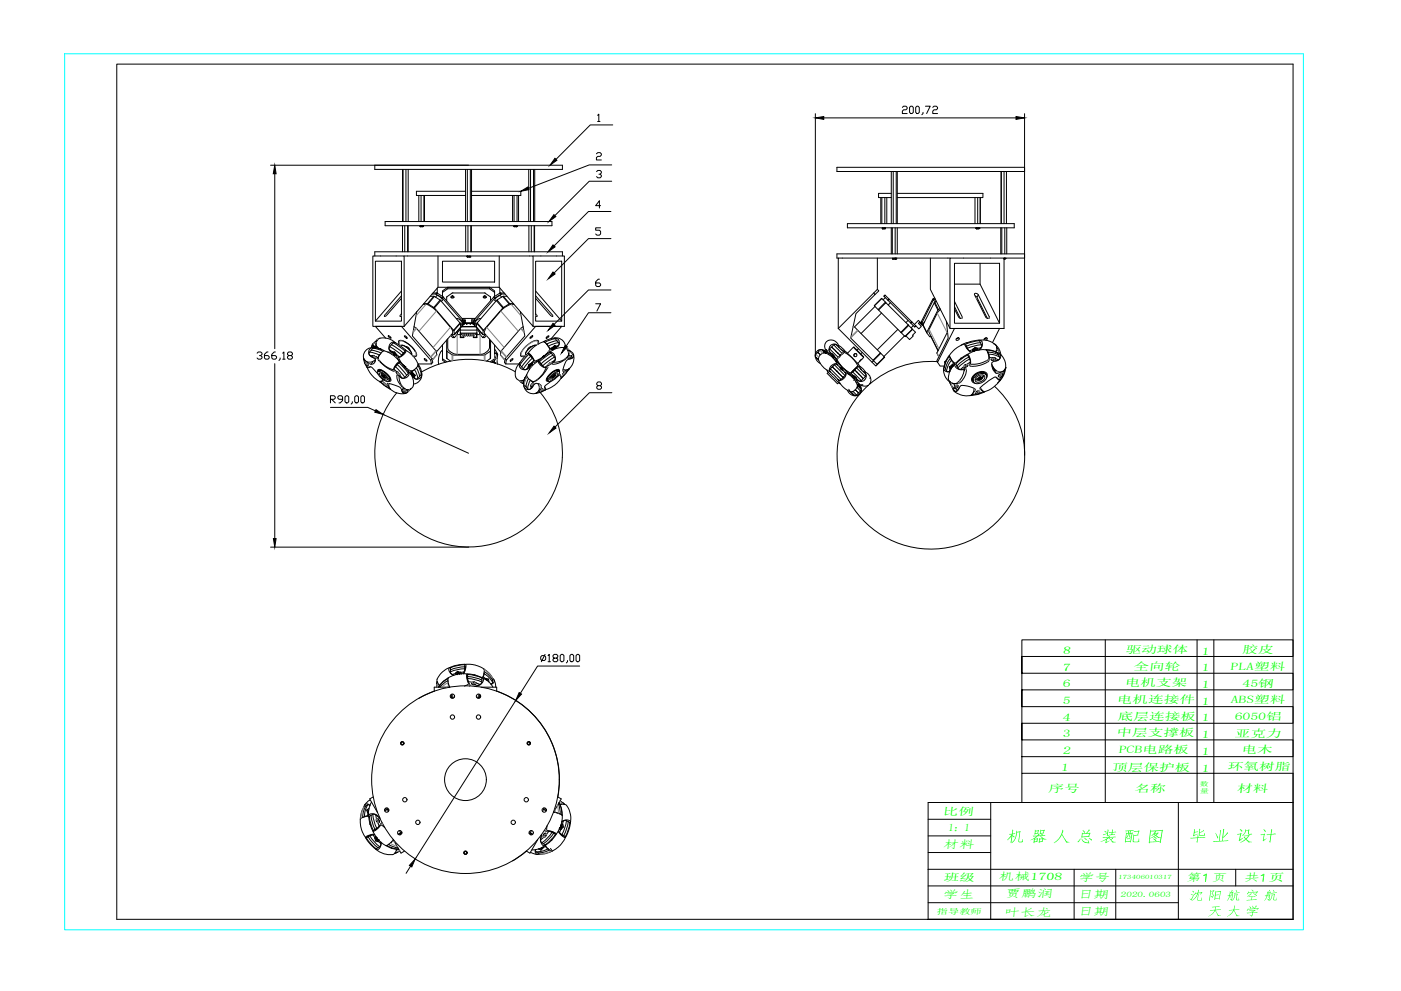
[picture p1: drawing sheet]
<svg xmlns="http://www.w3.org/2000/svg" width="594mm" height="420mm" viewBox="0 0 594 420" stroke-linecap="round" stroke-linejoin="round" font-family="sans-serif">
<defs><g id="words">
<g font-size="6.5" fill="#0f0">
<text x="426.5" y="356.9">机器人总装配图</text>
<text x="503.9" y="356.7">毕业设计</text>
</g>
<g font-size="5.2" fill="#0f0">
<text x="504" y="381.5">沈阳航空航</text>
<text x="511.9" y="388.1">天大学</text>
</g>
<g font-size="4.6" fill="#0f0">
<text x="402.1" y="352.4">1：1</text>
<text x="399.8" y="359.5">材料</text>
<text x="423.2" y="373.2">机械1708</text>
<text x="457.2" y="373.7">学号</text>
<text x="502.8" y="373.7">第</text>
<text x="513.6" y="373.7">页</text>
<text x="527.2" y="373.7">共</text>
<text x="399.7" y="380.8">学生</text>
<text x="426.1" y="380.3">贾鹏润</text>
<text x="456.7" y="380.8">日期</text>
<text x="425.7" y="388.5">叶长龙</text>
<text x="456.7" y="387.9">日期</text>
</g>
<g font-size="4.5" fill="#0f0">
<text x="450.6" y="277.2">8</text>
<text x="477.2" y="276.7">驱动球体</text>
<text x="509.4" y="277.6">1</text>
<text x="526.7" y="276.9">胶皮</text>
<text x="450.6" y="284.4">7</text>
<text x="480.5" y="283.9">全向轮</text>
<text x="509.4" y="284.7">1</text>
<text x="521.7" y="284">PLA塑料</text>
<text x="450.6" y="291.4">6</text>
<text x="476.9" y="290.9">电机支架</text>
<text x="509.4" y="291.8">1</text>
<text x="526.8" y="291.1">45钢</text>
<text x="450.6" y="298.5">5</text>
<text x="473.5" y="297.9">电机连接件</text>
<text x="509.4" y="298.8">1</text>
<text x="521.8" y="298.1">ABS塑料</text>
<text x="450.6" y="305.6">4</text>
<text x="473.9" y="305.1">底层连接板</text>
<text x="509.4" y="305.9">1</text>
<text x="523.4" y="305.3">6050铝</text>
<text x="450.6" y="312.6">3</text>
<text x="473.3" y="312.1">中层支撑板</text>
<text x="509.4" y="313">1</text>
<text x="523.5" y="312.3">亚克力</text>
<text x="450.6" y="319.7">2</text>
<text x="474.3" y="319.2">PCB电路板</text>
<text x="509.4" y="320">1</text>
<text x="526.3" y="319.4">电木</text>
<text x="449.8" y="326.8">1</text>
<text x="471.5" y="326.8">顶层保护板</text>
<text x="509.4" y="327.2">1</text>
<text x="520.6" y="326.3">环氧树脂</text>
<text x="444.5" y="335.9">序号</text>
<text x="481" y="335.9">名称</text>
<text x="524.5" y="335.7">材料</text>
<text x="399.7" y="345.4">比例</text>
<text x="400" y="373.7">班级</text>
<text x="538" y="373.7">页</text>
</g>
<g font-size="3.2" fill="#0f0">
<text x="475.2" y="380.4">2020.0603</text>
<text x="397.2" y="387.4">指导教师</text>
</g>
<g font-size="2.5" fill="#0f0">
<text x="508.7" y="333.1">数</text>
<text x="508.7" y="336.3">量</text>
<text x="474.1" y="372.8">173406010317</text>
</g>
</g></defs>
<g fill="none" stroke="#000" stroke-width=".42">
<path d="M185.3 288.9l-.1 1.4M185.6 289.4l-.4 2v-.9M185.7 289.7l.7 1M186.1 291.3h.1M186.2 291.1l-.1 .2M186.2 291.2l-.3 .1M188.3 288.8l-.4 .2M189.9 288l.8 3.3h-6.6l.1 1.8-6.7 3M190 288.8l.1 1.5 .5 1.1M190 288.5l-1.6 1-1.8 1.8M190 287.6l-1.9 1.3-2 2.3M190 287.5l-2.2 1.6-1.6 2"/>
<path d="M190.8 283a8.4 8.4 0 0 0-5.5 5.6l1.2 2M191 284.9l.5 .9 1 .5M191 283.2v1.7M191.1 282.9l2.1-.8 3.8-.5 .1 2.3-.4 1M191.2 283h-.5a2.29 2.29 0 0 0 1.6 3.4M191.2 282.9l-.2 .3M191.2 294.6l.5 .5M191.7 294.3v1.4l-.8-.6M192.7 295.5l-1.6 .3M193.2 285.5l.1 .3M193.2 285.5l-1.3 .5M193.6 285.1l-.4 .3"/>
<path d="M193.8 285.8a.58 .58 0 0 1 .6-.5 .58 .58 0 0 1 .5 .6M193.8 285.5a.61 .61 0 0 1 .6-.3 .61 .61 0 0 1 .5 .4M193.9 285.6l1 .2a.56 .56 0 0 0-.6-.3 .56 .56 0 0 0-.4 .4zM194 284.7h.1M194.2 285.3h.3M194.3 284.8l-.5 .1M194.5 285.2l.3 .2M194.8 285.5l-.6-.3-.3 .4M194.9 285.8a.53 .53 0 0 0-.6-.4 .53 .53 0 0 0-.4 .7M195.2 284.9l.4 .8M195.3 285.1a1.46 1.46 0 0 0-2.1 .3v.1M195.3 285.1l.3 .6"/>
<path d="M195.6 285.7v.1M196.7 284.9l-.4 .7M196.7 284.9l-1.4 .2M197.1 281.8l.2-.1a4 4 0 0 1-.7 4M197.1 282.5h.1M197.1 282.5v1M197.2 282.5l-.2 1.9M197.2 283.5l-3.2 .4-3 .9M197.2 282.7l-3.2 .3-3 1M197.2 281.8l-3.2 .4-3 .9M197.3 281.7a11.3 11.3 0 0 1 7.9 2M198 285.8a10.5 10.5 0 0 0-8.1 2v.2"/>
<path d="M198.3 286v-.1a9.9 9.9 0 0 1 6 1.6v2a3.5 3.5 0 0 1-2.7 1.5l-.2 .1M198.3 285.9l-.1-.1a2.18 2.18 0 0 0 0 2.7l.7 1.4-1.9 1M198.3 287.7v-1.1a2.38 2.38 0 0 0 .4 2.4M198.3 287.7l.3 1.4M198.3 286v1.7M198.4 286.9l3 .4 3 1.1M198.4 286l3 .4 3 1.1M198.4 287.7l3 .4 3 1.1M198.6 289.1l.6 1.3-.1 .5M198.6 289l1.8 .3M200 289.5a.96 .96 0 0 0 .9 .6 .96 .96 0 0 0 .9-.5M200.1 289.4a1 1 0 0 1 1-.3 1 1 0 0 1 .8 .8 .95 .95 0 0 1-1.1 .5 .95 .95 0 0 1-.7-1z"/>
<path d="M200.4 289.5a.57 .57 0 0 1 .6-.3 .57 .57 0 0 1 .5 .6M200.4 289.5l.2 .5M200.4 289.5l.2 .4M200.4 289.5h.1M200.6 289.9v.1M200.7 289.6l.1 .4M200.8 289.4l-.1 .3M200.9 289.3l-.4 .1M200.9 289.9h.1M201 289.4v.4M201 289.3l.2 .3M201 286.1l.3 .1"/>
<path d="M201.1 289.4l-.1 .6 .5-.2M201.2 289.4l.3 .2M201.2 289.3l.1 .1M201.3 286.1l.2 .2M201.5 289.8l-.9 .2M201.5 289.8h.1M201.5 291h.1M201.9 290.8l.1 .4M201.9 289.6l1.6 .6M202 295.5l1.6 .3M203.1 294.3v1.4M203.6 294.6l-.5 .5"/>
<path d="M203.8 295.1l-.7 .6M204 291.3h6.6l.1 1.7a39.8 39.8 0 0 1 25.8 44.8l1.5 .9-3.3 5.8M204.3 287.3a1.46 1.46 0 0 1 .8 1.4 1.46 1.46 0 0 1-1 1.2l-1 .7-.9 .1M204.5 287.3a8.7 8.7 0 0 1 4.5 4M204.9 287l1 .7M205.2 283.7a8.9 8.9 0 0 1 3.7 4v1.8l-.8 .4M205.2 283.7v1.9l-.6 1.8 .3-.4M205.3 285.2l-.4 1.8M205.3 285.6l2.3 1.9 1.3 1.8M205.4 284.8l2.2 1.8 1.3 1.9M206 288.1l.6 .1 .1 .4M206.1 288.2l.5 .2"/>
<path d="M206.5 288.2l.1 .1M207.1 287.9v.1M207.2 288.2l-1.2-.5-.4 .2h1.6v1M207.2 288.9h.1M208.9 287.5a1.39 1.39 0 0 1 .7 1.6 1.39 1.39 0 0 1-1.4 1M209.5 288.2l.5 1.6 .2 1.5M157 339.2l-2.4 2.1M158.2 337.9l-1.4 .8 3.3 5.8M155.2 341.6a6.5 6.5 0 0 0-2.4 5.7M155.2 341.6l.8-.4 .8 .4M155.2 341.6l-1.2 2.8-.2 2.2M155.3 355.2h-.1a9.5 9.5 0 0 0 4.3 4.7"/>
<path d="M155.3 355.2l1.9 2.5 2.3 2.2M155.6 343.4l-.1 .1M155.8 343.3v1.3M156 341.2l-1.2 2.8-.3 2.2M156 344.6l.3 .3M156 344.6l-.1 1.3M156.1 354.7l1.8 2.6 2.4 2.1M156.1 343.8v.1M156.2 343.7l.1 .5M156.2 343.6l.1 .7M156.3 345.9l-2.2 .6M156.3 342.9l.1-.1a1.01 1.01 0 0 0-.8 .8 1.01 1.01 0 0 0 .4 1"/>
<path d="M156.5 346.2l-.1-.3a1.9 1.9 0 0 1 3-.6l1 1M156.6 346.1a9.4 9.4 0 0 0 1.6 6.1l.1-.1M156.6 346.1l.6 3.1 1.1 2.9M156.8 354.3l-.9 .5M156.8 354.3l-1.5 .9M156.8 354.3l1.8 2.5 2.4 2.2M156.9 341.4a1.36 1.36 0 0 0-1.5-.6 1.36 1.36 0 0 0-1 1.3M156.9 349.4l.2 .2M156.9 349.1l-.1 .3M157.3 345.7l-.7 .4M157.3 345.7l.6 3.1 1.1 2.9M157.5 340.1a9.6 9.6 0 0 0-1.2 5.9h-.2a5.1 5.1 0 0 0-3.3 1.3 12.1 12.1 0 0 0 2.2 7.8"/>
<path d="M157.5 354.1l-1.6 .7M158 345.3h.9l2.2 1.6M158 345.3l-.7 .4M158.1 345.2l.5 3.1 1.2 2.9-1 .6h.4M158.2 352.4a11.8 11.8 0 0 0 5.6 6.1l1.4-.8 1.6-1.7 3.2 5.7 1.5-.8M158.2 354l-1.4 .3M158.2 354h.7M158.2 353.9l.8 1.2M158.9 353.8h-1.2a2.82 2.82 0 0 0-2.6 1.4h.1M159 355.2a1.22 1.22 0 0 0 .2 1.2 1.22 1.22 0 0 0 1.3 .4l.3-.5M159 351.7l-.7 .4M159.2 356.2l.4 .4"/>
<path d="M159.3 356.4l-.1 .1M159.4 354.7l-.5 .6 .2 .4M159.4 354.6h.1M159.4 354.6l-.4 .6M159.4 345.5l.2 1.6M159.5 355.4l-.1 .3M159.5 355.2v.6l.4 .4M159.6 355.4v.5l.6 .3M159.7 347.2l-.1 .9 .5 .6M159.7 347.2a.96 .96 0 0 1 1.1 .5 .96 .96 0 0 1-.3 1.2l-.4-.2M159.8 347.2l-.2 .1a.98 .98 0 0 1 1 .5 .98 .98 0 0 1-.1 1.1M159.8 355.2a.52 .52 0 0 0 0 .7 .52 .52 0 0 0 .7 0"/>
<path d="M159.8 348.1l.3 .3M159.8 355.2v.5l.6 .4a.58 .58 0 0 1-.6-.3 .58 .58 0 0 1 0-.6zM159.8 347.6l.1 .3h-.2M159.9 355.1a.55 .55 0 0 0-.3 .7 .55 .55 0 0 0 .7 .3M159.9 347.5h.1M159.9 347.9l-.2 .2M160 347.4l.1 .1M160 347.4h.1M160.1 347.6l.3 .2M160.1 348.4l.1 .1M160.1 348.6l.2 .4a1.68 1.68 0 0 1-1 2.7M160.2 347.9l-.3 .2"/>
<path d="M160.3 359.4l-.8 .5M160.3 348.6h.1M160.4 347.8l-.6 .1M160.4 347.8h.1M160.5 356.8l1 .9M160.5 348.2l-.1 .2M160.5 347.9l-.5 .3M160.6 348.1a.51 .51 0 0 0-.5-.6 .51 .51 0 0 0-.5 .4 .51 .51 0 0 0 .4 .6l.3 .1M160.6 348.1l-.3 .5M160.6 348.1v.1M160.7 356.3l-.4 .6-.5-.2M160.9 346.3l-.2 .3"/>
<path d="M161 346.8h.1M161.4 356.9v1.6l-1.1 .9M161.6 357.1a2.74 2.74 0 0 1-1.8 3.2l-.6-.5M162 348.9l-.4 .2-1.3 1.7-1.3 .9M163.1 343.2l.7 .2M163.2 350.8l-1.9-1.2a5.1 5.1 0 0 1-3.1 2.8v-.2M163.4 342.7l.9 .4M163.7 358.5a9.1 9.1 0 0 0 5.3 1.6M164 358.4l2 1 3 .6M164.1 342.6l.6 1.5M164.3 343.1l-1.2 .7M164.7 358l2.3 1.1 1.8 .4"/>
<path d="M165.7 359.4l.5 .1M166.8 356.1l-1.9 1.8M169 360v.1M169.3 352.2l1.1 1.2M169.6 353.3l-.3 .6M170 353l-1.2 .7M170 353l-.1 .9M224.8 353l1.1 .7M224.8 353l.1 .9M225.3 353.3l.2 .6M225.4 352.2l-1 1.2M228 356l-3.3 5.7-1.4-.8"/>
<path d="M228.5 359.9v.2M229.3 354.3h.2M229.4 359.7h.1M229.5 354.7a3 3 0 0 0 .8 3.8M229.7 354h.1M229.6 353.8l-.3 2.2M229.8 359.3l-.5 .4 .4-.3M230.2 359.4l.1-.3-.5 .9M230.2 359.4a1.01 1.01 0 0 1-.7 .8 1.01 1.01 0 0 1-1-.3M230.6 353.5a.65 .65 0 0 1 1-.1 .65 .65 0 0 1-.1 1 .71 .71 0 0 1-1.1 .5 .71 .71 0 0 1 .2-1.3zM230.7 342.6l-.7 1.5M230.7 354.5h.1"/>
<path d="M230.7 354.3v.2M230.8 354h.3M230.9 352l.2 .3 3 .6M230.9 354.2l.4 .1M230.9 353.7h.1M231.1 354.4l.2 .1M231.1 354.1v.4M231.1 354.1l-.4-.1v.4M231.1 358.5l1.3 1.4M231.1 354l.2 .1M231.2 354h-.1M231.3 354.6h-.5"/>
<path d="M231.4 342.7l-.9 .4 1.1 .7M231.4 358.9l-1.2 .5M231.4 353.8a.56 .56 0 0 1 0 .6 .56 .56 0 0 1-.7 .1M231.4 354v.4M231.4 353.7l-.7 .2v.6M231.5 353.7l-.5 .1M231.5 358.2l-.5 .3-.6-.1M231.5 353.7h.1M231.5 353.8v.1M231.6 353.4a1.02 1.02 0 0 0-1 1.4l-1.3 1.2M231.7 343.2l-.7 .2M232 350.1l-.2 2.2 2.2 .2 1.4 .6 .5 .4-.3 .2"/>
<path d="M232.4 359.9l.3 .2M232.4 359.9l-2.1 .9-2.9 .3M232.7 352.4l-1 1.4M233 352.4l1.8 .6M233.4 359.7l.6 1.1M233.9 356.3l-.2 .1M234 356l-.1 .2M234 352.9l1 .5-.3-.3M234.1 352.9l1.5 .9a10 10 0 0 1-4.3 4.4l-1.8-1.1-.2-1.1M234.1 352.8l-1.9 2.5-2.4 2M234.7 344.4l2.3 .5 1.5 .9M234.7 344.4l2.5 .7"/>
<path d="M234.8 353.2l-1.9 2.5-2.4 2M235.6 353.7l-2 2.4-2.3 2M236.7 352.4l.3 .5a3.8 3.8 0 0 0 2.8 2.1v-.2M236.8 340.8l.5 1.9 .2 2.5M236.8 352.2l1.4 1.7M237 340.4v.1a8 8 0 0 1 1.4 5.3M237.1 340.4l1 2.9 .1 2.3M237.1 351.5h.8M237.1 340.2l.1 .5M237.1 351.5h.1M237.2 351.5h.7M237.5 341.2a2.56 2.56 0 0 1 3.7 1.9l.8 3.2-.1 2.4"/>
<path d="M237.6 353.4l1.5 1.1-.8-.6M237.7 349.9v-.1a.56 .56 0 0 1 .4 .7 .56 .56 0 0 1-.7 .4M237.9 349.9h.1M237.9 351.5l-.6 1.3M237.9 349.9v.7l-.5 .2 .5-.2zM238 349.9a.59 .59 0 0 1 .1 .8 .59 .59 0 0 1-.8 .1M238 349.4l.5 .1a1.25 1.25 0 0 1-.6 2M238.1 350l.1 .5-.4 .5 .3-.2M238.1 343.3h.1M238.2 349.5l.5 .1 .1 1.1-.2 .1M238.2 350.5l-.2 .2M238.2 348.3a2.51 2.51 0 0 1 3.7 .3l-.2 .5"/>
<path d="M238.2 353.9l1.5 .8M238.3 350.2l-.1 .5-.6 .3M238.3 351.2l-.3 .4M238.4 340.2l1 .9M238.4 345.9a12.9 12.9 0 0 1-2.5 7.7M238.7 340.9l-1.3 .1M238.8 348.1l-.3 1.4M238.8 350.7h.1M238.8 348.1l-.6 .5M239 340.9l-1.5-1.3 1.9 1.4M239.8 355a11.5 11.5 0 0 1-5.7 5.9M240.2 347.9l-1.4 .2"/>
<path d="M240.2 347.9l1.5 .8M240.2 347.9l-.7 3.1-1.2 2.8M241 348.3l-.7 3.1-1.3 2.9M241.7 348.7a9.7 9.7 0 0 1-1.9 6.1l-.1-.1M241.7 348.8l-.7 3-1.3 2.9M168.1 360.1a2.52 2.52 0 0 1-3.5 2.2l-1.9-.3-3.3-1.9M168.3 360.1l-.5 1.1M168.5 361.3l-1.2 .5M168.8 360.1l.3 .1M169.5 360.8l-2.1 1M169.5 360.7l-1.9 .8M223.2 360.9l-5.8 4.1"/>
<path d="M223.3 360.9h-.2M225 361.3l3 1M225.5 360.3a8.6 8.6 0 0 0 5.8-1.9l.1 .3a4.9 4.9 0 0 0 2.7 2.2M227 360.2a1.39 1.39 0 0 0 .3 1.7 1.39 1.39 0 0 0 1.7 .2M227.2 360.2l-.1 .7 1 .7M228.1 361.6l.9 .5M229.3 360.4h.1M229.6 360.2h-.4M233.1 360.3l-2.1 .9-2.9 .4M234 360.8l-2.8 1.2-2.2 .1"/>
<circle cx="191.9" cy="295.2" r=".92"/>
<circle cx="202.9" cy="295.2" r=".92"/>
<circle cx="170.6" cy="315.1" r=".54"/>
<circle cx="170.6" cy="315.1" r=".73"/>
<circle cx="170.6" cy="315.1" r=".67"/>
<circle cx="191.9" cy="304" r=".92"/>
<circle cx="202.9" cy="304" r=".92"/>
<circle cx="224.2" cy="315.1" r=".54"/>
<circle cx="224.2" cy="315.1" r=".73"/>
<circle cx="224.2" cy="315.1" r=".67"/>
<circle cx="171.7" cy="339.1" r=".92"/>
<circle cx="197.4" cy="330.6" r="39.8"/>
<circle cx="197.4" cy="330.6" r="8.9"/>
<circle cx="223.2" cy="339.1" r=".92"/>
<circle cx="164" cy="343.4" r=".92"/>
<circle cx="169.5" cy="353" r=".92"/>
<circle cx="177.2" cy="348.7" r=".92"/>
<circle cx="217.6" cy="348.7" r=".92"/>
<circle cx="225.3" cy="353" r=".92"/>
<circle cx="230.8" cy="343.4" r=".92"/>
<circle cx="197.4" cy="361.5" r=".54"/>
<circle cx="197.4" cy="361.5" r=".73"/>
<circle cx="197.4" cy="361.5" r=".67"/>
</g>
<g fill="#000">
<circle cx="200.8" cy="289.6" r=".16"/>
<circle cx="201.7" cy="289.8" r=".16"/>
<circle cx="201.8" cy="289.7" r=".16"/>
<circle cx="155.9" cy="354.8" r=".16"/>
<circle cx="159.8" cy="347.2" r=".16"/>
<circle cx="160" cy="347.5" r=".16"/>
<circle cx="160.1" cy="348.1" r=".16"/>
<circle cx="160.3" cy="348.6" r=".16"/>
<circle cx="160.4" cy="356.1" r=".16"/>
<circle cx="230.6" cy="354.8" r=".16"/>
<circle cx="230.7" cy="354.5" r=".16"/>
<circle cx="231.1" cy="354.1" r=".16"/>
<circle cx="231.4" cy="353.8" r=".16"/>
</g>
<g fill="none" stroke="#808080" stroke-width=".42">
<path d="M185.2 290.3v.2M185.7 289.7l-.4 1.7M200.1 289.4l.3 .1M200.5 289.4v.2M200.7 289.7l-.1 .3M201.2 289.3v.1M201.3 289.6v.2M201.4 289.6l.1 .2M201.5 289.6l.3 .1M201.7 289.8h-.2M201.8 289.7h-.3M201.8 289.6v.1"/>
<path d="M205.4 284l2.3 1.8 1.2 1.8M237.4 339.7l1.2 1.2M154.4 342.1l-1.1 2.7-.3 2.2M230.7 354.5l-.1 .3M230.7 354.5l-.1 .4M230.7 354.5l.2 .1M230.7 354.4l.2 .1M230.7 354.6l.1 .1M231.1 354.6h.1M231.3 353.8l.2 .1M231.5 353.7l.2-.1-.3 .2M169.5 360.7l-1.7 .4"/>
<path d="M233.8 360.8l-2.8 1-2.2 .2"/>
</g>
<circle cx="230.6" cy="354.9" r=".16" fill="#808080"/>
<g fill="none" stroke="#808080" stroke-width=".42">
<path d="M408 134.4l-.3 .6M419.5 134.4l-.3 .6M408.7 155.3v.1M408.7 155.4h.4M409 155.3h.1M409 155.2l.1 .2M409.1 155.3l-.3 .1M409.1 155.4h-.4M409.1 154.9h.1M409.1 155.1l.1 .2M409.6 154.9l.2 .4M410.1 154.5l-.2 .2"/>
<path d="M410.1 154.5l-.1 .2M410.2 154.5l-.4 .1M416.2 158.9l.4 .4M420.6 152h.1M420.7 152v.1M420.7 152.3v.2M420.8 152.3l.1 .2M420.9 152.2l.1 .2M421.4 152l.2 .2M421.4 151.7l.2 .1M421.5 152l.2 .1M421.6 152.2h.1"/>
<path d="M423.7 159.1l.1 .1M424 159.3l-.1 .3M424 159.3l.1 .2M424.4 158.6l.1 .2M424.5 158.9v.3M424.6 158.9l.1 .2M405.1 163.6v.1M405.2 163.5h.1M405.2 163.4v.1M405.6 164.1l-.1 .1M413.8 166.4h.2M413.9 160.3v.4"/>
<path d="M413.9 160.1h.1M413.9 166.4l.2 .2M413.9 166.4h-.2l.2 .1M414.3 166.5l.1 .3M414.6 165.9v.1M414.8 166.2l.1 .2M414.9 166.1l.1 .2M415.2 166l-.2 .2zM415.3 165.9l-.3 .3M190 289.4l-2.6 1.9M190.3 290.7l-.9 .6M198.9 289.9v.9"/>
<path d="M159.7 347.2l.3 .3M159.8 347.9h-.1M159.8 347.2l.2 .3M159.9 347.5h-.1M159.9 347.2l.2 .2M160 347.5l-.2 .1M160.1 348.5l.2 .3v-.2M160.1 347.6l-.2 .1M160.6 348.1l-.3 .1M162.2 349.2l-.8 .4M165.4 357.5l3.1 1.4M166.4 356.6l1 .5"/>
<path d="M230.7 354.5l-.1 .3M230.9 353.8l.2 .2M231.1 351.8l.7 .4M235.4 343.3v1M236.4 341.5l.4 3.2"/>
</g>
<g fill="none" stroke="#000" stroke-width=".42">
<path d="M354.9 70.9h79.6v1.8h-79.6zM377.9 72.7v22.1M378.8 72.7v22.1M380 72.7v22.1M380.5 72.7v22.1M424.5 72.7v22.1M424.6 72.7v22.1M425.8 72.7v22.1M426.8 72.7v22.1M359.3 94.8h70.8v1.8h-70.8zM373.5 83.8v11M373.9 83.8v11"/>
<path d="M374.1 96.6l.1 .1M374.1 96.8v.1M374.1 96.8l1.3 .1M374.2 97l1.2-.1zM374.2 96.7l-.1 .1M375.2 83.8v11M375.3 96.7h-1.1M375.3 96.8l-1.1 .1M375.3 96.6l-1.1 .1M375.3 96.7v.1M375.3 96.8l.2 .1M375.4 96.7l-1.3 .1"/>
<path d="M375.4 96.8h-1.3M376 83.8v11M377.9 82h-5.4v1.8h5.4M377.9 96.6v11M378.4 96.6v11M379.6 96.6v11M380.5 82h36.3v1.8h-36.3M380.5 96.6v11M413.4 83.8v11M414 97l1.2-.1zM414 96.7v.2M414 96.5v.2"/>
<path d="M414.4 96.6l-.5 .1M414.6 83.8v11M415.1 96.6l-1.1 .1M415.1 96.6l.1 .1M415.2 96.7l-1.3 .1M415.2 96.7l-1.2 .2M415.2 96.9l-1.2 .1M415.7 83.8v11M424.4 96.6v11M424.8 96.6v11M426.1 96.6v11M426.9 96.6v11"/>
<path d="M355.5 109.4h-.6v-1.8h79.6v1.8h-8.7M372 109.4v13.3l-16.5 16.6M378.5 109.7h.1M378.5 109.5l.1 .2M378.6 109.7h1.2M378.6 109.5h-.1M379.4 109.7h.4M379.8 109.5l-1.2 .2M379.8 109.5h.1M379.8 109.5h-1.2M379.8 109.7h-1.2M379.8 109.7l-.1 .1"/>
<path d="M394.5 109.4v13.3l8.3 16.6M402.8 109.4h23v29.9h-23zM402.8 109.4h-47.3v29.9M404.7 111.6h19.1v25.4h-19.1zM415.6 111.6v8.9M425.8 109.5h.5zM426.2 109.7h-.4h.5M426.2 109.6l-.4 .1M426.2 109.4l-.4 .1M426.3 109.5v.2M426.3 109.5l-.5 .1M426.3 109.7l-.5 .2"/>
<path d="M355.5 139.3l14.3 14.3 .6-.6M361.7 138.6l.4-.3 11.4 11.4-3.1 3.2M370.4 124.2l.7 .6-8.1 8.2-2.3 10.3 9.7 9.7M371 129.9l-8.7 8.7M372 122.7l.7 .6-1.6 1.5M373.8 132.7l-8.7 8.7M373.9 126.6l-3.1 3.1M375.3 125.2l-.5 .4M375.4 126.2l-1 .9M375.5 128.1l-1.6-1.5-3.1 3.1 1.5 1.6M375.7 128.3l-.2-.2-3.2 3.2 .2 .2M376.9 126.7l-1.6-1.5-.5 .4 1.6 1.6"/>
<path d="M377.1 126.9l9.4 9.4-.4 .5-9.5-9.4M377.1 126.9l-.2-.2-.5 .5 .2 .2M377.1 126.9l-.5 .5M377.6 128.3l-.9 1M380.7 139.6l-8.7 8.7M385 135.8l-.8 1M385.1 137.7l.2 .3-3.1 3.1-.2-.2M385.1 137.7l-9.4-9.4-3.2 3.2 9.5 9.4M385.1 137.7l-3.1 3.2M385.3 138l1.6 1.5-3.2 3.1-1.5-1.5M386.5 136.3l.3 .3-.5 .4-.2-.2M386.8 136.6l1.5 1.5-.5 .5-1.5-1.6"/>
<path d="M386.9 139.5l-3.2 3.1M387 139.6l1.2 1.3-1.2 1.2 .3 .3-1.6 1.6-1.5-1.6M387.3 138.1l-1 .9M387.7 137.6l1.7-1.8 1.9 1.9-.2 .3-1.3-1.3-.4 .4 1.3 1.3-1.1 1.1-1.3-1.4-.5 .5M390.7 136.3l.8 1.4M391 136.8v.2M391.4 138l1.6 3.1M391.4 137.7v.2M392.1 136.4l-.6 1.1M395.5 126.9l.2 .5-4.7 9.4-.3-.5zM395.7 126.7l-.2 .2M395.9 127.1l-.2 .2"/>
<path d="M396.2 128.3l1.5 3.2-4.7 9.4-1.6-3.2zM396.4 126.3l-.7 .4 .2 .5 .7-.4M396.4 128.1l-.2 .2M396.7 127l-.2 1M397.1 127.7l-.7 .4 1.5 3.2M398 131.2l-.2 .2M398.6 130.8l-.7 .5M398.8 131.3l-1.4 1.4-3.4 6.9-.1 1.1 .2 .5M401.3 136.3l.8 7-4.9 9.7 .4 .6 7.1-14.3h19.1l-2.9 5.9M404.7 120.5h10.9l8.2 16.5M404.7 127.8l3.3 6.6a.8 .8 0 0 1-.8 .7 .8 .8 0 0 1-.8-.7l-1.7-3.4M404.7 130l2.5 5"/>
<path d="M413.2 124.5l.8-.1 .8 .6 4.7 9.4a.8 .8 0 0 1-.8 .7 .8 .8 0 0 1-.8-.7zM413.5 125.5l.8 .6M414.8 125l-.5 1.1 4.4 8.9M346 149.4a3.5 3.5 0 0 0 1.8 4.7M346 151.5l.2 .1M346 151.5l.7 .7M346.3 151.8l-.2-.2 .5 .5M346.4 152l.6 .5M346.8 148.6a3.6 3.6 0 0 1 4.8 1.8M347.1 151.6l-.2 .6 .2 .4M348.1 148.3a2.19 2.19 0 0 0-2.3 2.2M348.9 148.6l.3 .2"/>
<path d="M349 148.7l-.5-.4-.7 .1-1 1 1 1-1-1-1.1 1.1 .3 1M349 148.8l-.3-.2 .8 .5M349 148.7h.1M349.1 148.7l.3 .2M349.3 149l.8 .8-.9-.8 .3 .2M349.3 148.9v.1M349.4 149l.5 .6M349.4 148.9h.1M349.4 148.9l.6 .6M349.5 149.1l.5 .5M349.5 148.7l.8 .7-.1 .3-.8-.8M349.5 148.7l.8 .9"/>
<path d="M349.5 148.9l.8 .7M349.5 148.7v.1M349.5 148.8l-.1 .2M350 149.6a9 9 0 0 1 5.1 5.2v-.1a2.09 2.09 0 0 0-3.3 1.5l-.1 .9 .5 .6a8.4 8.4 0 0 1-5.2-5.7 2.84 2.84 0 0 1 3-2.3h-.8M350.3 149.5v.1M350.6 148.5l-.2-.3 .7 .8M350.6 156.9l.4 .7 5 5M351.2 157.9l-.4 .4 3.9 4 .4 .4 .5-.5M351.8 147.9l.9-.8 3.5 3.5M351.8 149.2l.7 .6M352 150l1.2 1.6 1.6 1.4M352.1 156.3l.9-.8 4.5 4.5-.8 .9"/>
<path d="M352.5 149.9l.5 .2 .8 1.1M352.6 149.9h-.1a1.45 1.45 0 0 1-.7-2l3.6 3.6M352.6 149.9l.4 .3M352.9 150.6l.7 .8M353 150.5l.7 .9M353 150.6l.7 .7M353 150.5h.1M353 150.1l.9 1M353.1 150.4l.8 .9M353.1 150.4l.8 .8M353.1 150.4l.7 .9M353.1 150.4h.1"/>
<path d="M353.1 150.4l-.2 .2M353.2 158.7l1 1a2.47 2.47 0 0 0 2.1 1.4l.4-.2-4.6-4.6-.3 .9 1.4 1.6M353.4 155.1l-.8 .8M353.5 146.2l-.8 .9 3.5 3.5M353.5 151.4h.1M353.7 151.4h.1M353.8 151.3l1.1 2M353.8 151.2l1 1M353.8 154.7l-.8 .8 .5 .6 4 3.9 .8-.8M353.8 151.3l-.2 .2-.7-.8 .6 .7M353.8 151.3h.1M353.9 151.1v.1"/>
<path d="M354.3 153.2l.5 .2M354.5 149h.1M354.8 146.2l2.9 3M354.8 146.3l-.4-.3-.9 .2 3.5 3.6M354.9 157.4h-.1M355.1 152.1l-.3 .1M355.3 149.7v.1M355.3 149.7h.1M355.4 146.9a2.12 2.12 0 0 0-2.7-.8 2.12 2.12 0 0 0-1.1 2.5M355.5 146.4l1.3 .9 1.7 1.9M355.6 158.2h.1M355.8 147.3a3.1 3.1 0 0 0-2.6-3 3.1 3.1 0 0 0-3.5 1.9 3.5 3.5 0 0 0 3.2 4l-.2-.1"/>
<path d="M356.2 150.6l-1.4 1.6M356.2 150.6v.1M356.3 155.9l.7 .9M356.3 156l.6 .6M356.3 155.9h.1M356.3 150.7l-.8 1M356.3 155.9l.7 .8 .2-.2M356.4 150.7l-.6 .6M356.4 150.8l-1.5 1.5a12.7 12.7 0 0 0 5.9 5.9M356.4 155.8l.8 .9M356.4 155.8l.7 .9M356.4 155.8v.1"/>
<path d="M356.5 156.5l.9 .7M356.5 155.8l.7 .7M356.5 155.7v.1M356.5 155.8l-.2 .1M356.6 155.7l.7 .9M356.6 155.7l.7 .8M356.6 155l-1.8-1.6 5.3 5.3-2.1-2.3M356.7 150.3l-.8 .8M356.7 148.2l2.4 1.2 5 5M356.9 150.2l-.6 .5M357.1 156.7h.1M357.2 149.9l-.9 .8"/>
<path d="M357.2 156.5l.1 .1M357.4 157l1.2 1.2-.3 1-4.5-4.5 .3-.3a2.73 2.73 0 0 1 2.3 1.8l1.1 .9M357.7 149.5l-.1-.3-1.4 1.4M357.7 159.8l-.5 .5M357.9 149.3l-1.5 1.4M357.9 149.4a12.2 12.2 0 0 1 5.9 5.8M358.3 157.9a9.1 9.1 0 0 1 5.3 5.7 2.7 2.7 0 0 1-1.9 2.3 2.7 2.7 0 0 1-2.8-.7l-2.4-2.3-1.2-2a2.02 2.02 0 0 0 3.1-1.1l.4-1zM360 158.6l.2 .3M360.1 158.6l1.7 .8 .6 .8M360.6 158.8l.9 1.2 1.9 1.5M361.5 157.6l.9-.8 1.5 1.5 2.2 2.2-.9 .9M361.7 159.4l.8 .9"/>
<path d="M361.7 159.4v.1M361.7 159.5l.7 .8M361.8 159.3l.8 .9M361.8 159.3l.7 .9M361.8 159.3h.1M361.8 159.3l-.1 .1M361.9 147.2h.3l3.5 3.5 .5 .9M361.9 147.2l4.3 4.4M361.9 159.3l1.2 1.2M361.9 147.2l-2.5 2.5M361.9 159.2l.8 .9M361.9 159.3l.7 .7"/>
<path d="M361.9 159.1v.2M362.3 159.5l.4 .6M362.5 159.8l.4 .2M363 156.2l-1.3 1.2M363.1 155.8l-.7 1 3.3 3.4 .4 .3 .9-.9M363.2 155.8l-1.7 1.9M363.2 155.8l.6-.6-3.1 3 .7-.6M363.2 155.9l-1.7 1.7M363.3 150.1a.67 .67 0 0 0-1 0 .67 .67 0 0 0 0 1M363.3 157.7h.1M364 154.4l1.4 2.5M364 147.8l-.6 .7"/>
<path d="M364.1 158.6h.1M364.3 155.1l1.6 1.2 1.2 1.6M364.5 153.3l-.8 .8M364.9 156.5l1 .9M365 156.5l-1.2-1.2-.6 .7 3.8 3.6a1.45 1.45 0 0 0-.9-2l-.2-.2M365.6 149.4l-.6 .7M366.1 157.6a3.6 3.6 0 0 1 2.8 5M366.2 151.6l-1.7 1.7 .9-.9M366.4 157.7a2.16 2.16 0 0 1 .3 3.3 2.16 2.16 0 0 1-3.3-.2M370.4 153l1.6 1.6-.6 .6-1.6-1.6M373.3 149.6l-3.1 3.1M373.5 149.8l1.5 1.5-3.1 3.1"/>
<path d="M375 151.3l-3 3.3M383.5 142.4l-8.7 8.7M393 141.1l1.1 1.5M393 140.8v.3M394.1 141.3l3.7 7.4M394.1 142.7l.7 .1 2.9 5.9M397.3 149.8l.8 1.5M397.5 153.3a39.8 39.8 0 0 0-28.8 9.6M397.6 153.6l1 1.6h1.9M400.2 156a6.2 6.2 0 0 0 2.5 5.9M400.5 155.1a1.68 1.68 0 0 0 .2 2.2 1.68 1.68 0 0 0 2.1 .2M400.6 153.4h.4"/>
<path d="M400.9 156.4l.7 1.2 1-.2M401.1 153.2h-.4M401.1 153l-.5 .5 .1 .5M401.8 140.7l-4.5 9M402.5 150.7a8 8 0 0 0-2 4.9l.4 .8M402.5 150.8l.5 1.1M402.6 155.6v.2M402.6 151l-1.5 2.5-.6 2.1M402.8 155.4l-.2 .1M402.9 156.4l-.3 1M402.9 157.2l-.3 .2M403 151.9l-1.5 2.4-.6 2.1"/>
<path d="M403.1 152l.6 1.2 1.3 1M403.3 156l.7-.5-.5 .2-.1 .5M403.3 156v.1M403.3 156.3h-.5M403.5 152.7l-1.5 2.4-.6 2.1M403.6 155.2h.4M404 155.3l-.8 .3 .8-.2-.7 .4 .2 .4M404.1 155.2a.65 .65 0 0 0-.7 .1 .65 .65 0 0 0-.2 .7l.3-.5 .6-.2M404.2 155.1l-.6 .1-.4 .4M404.4 153.8l-.7 1M404.5 154.7l-1 .1M404.6 154.7l-1.3 .3a.67 .67 0 0 0-.7 .7 .67 .67 0 0 0 .7 .6"/>
<path d="M405.2 154.1a7.6 7.6 0 0 0-2.8 7.3 2.68 2.68 0 0 0 2.6 1.3 2.68 2.68 0 0 0 2.3-1.9l1.2-2.3 .4-2.1M405.3 154a1.53 1.53 0 0 0-.2 1.6 1.53 1.53 0 0 0 1.3 .9l1.6 .3 .7-.3M405.6 143.6l1-.3a.63 .63 0 0 1-.3 .9 .63 .63 0 0 1-.9-.4zM405.8 155.2l.1 .3M406.2 143.2l-.6 .3M406.4 143.2l-.9 .4M407.5 151.8l-.2 .3M407.8 151.8l-.3 .1M408.7 155.4l-1.3 1.1M408.7 155.3l.1 .1M408.7 155.5h.1M409 155.2v.1"/>
<path d="M409.1 156.4l-.2 .8M409.1 154.9v.3M409.2 145.7a11.3 11.3 0 0 0-6.6 5.2l.3 .5a4.9 4.9 0 0 0 2.3 2.7M409.2 154.9h.3M409.2 154.8v.3M409.3 155.4h-.2M409.3 145.8l-.1-.1a3.2 3.2 0 0 0 1.7 3.1l.8 .4-.3 .4M409.4 146l.4 .8M409.5 154.9l.1 .4h-.4M409.6 154.9v.4M409.6 154.8l.1 .2M409.6 154.9h.1"/>
<path d="M409.7 155.4l-1 .1M409.7 146.5l.6 1.2M409.8 146.8l1.3 1.9M409.8 154.6l-.5 .2 .1 .4M409.9 154.7l-.8 .1v.6M409.9 154.7a.61 .61 0 0 1-.2 .6 .61 .61 0 0 1-.6 .1M409.9 154.7v.4M409.9 154.5a.55 .55 0 0 1 .6 .6 .55 .55 0 0 1-.7 .5l-.7 .2-.4-.3M409.9 154.5l-1 .4-.2 .6M410.2 145.3l-2.7 1.1M410.3 154.6l-.3 .6M410.3 150.2a10.7 10.7 0 0 1 8-1.7l.8 1.7a1.82 1.82 0 0 1-1.3 3l-2.4 .9-4.1 .3a3.7 3.7 0 0 0-1-4.2z"/>
<path d="M410.4 150.5l-2.7 1.7-2.3 2M410.6 151.1l.6 1.1M410.8 151.4l-.5-1a10.3 10.3 0 0 0-5 3.8l1.2 2.2h3.1a6.5 6.5 0 0 1-2.4 5.8l-2.6 .5M410.8 151.4l.6 2.2M410.8 151.4l-2.7 1.6-2.3 2.1M411.1 148.7l.9 .7M411.2 152.2l-2.7 1.7-2.3 2.1M411.5 153.6l-1.5 .9M412.4 148.3v.6l.3 .1M412.4 148.3v.6M412.4 148.3a1.6 1.6 0 0 1 2.1-.7v.7M412.5 148.2l-1.4 .5"/>
<path d="M413 148.7a.6 .6 0 0 1 .4-.6 .6 .6 0 0 1 .7 .2h-.8l-.2 .5M413.1 148.8v.1M413.4 147.3l-1 .8M413.5 147.5h.6M413.7 147.9h.1M413.9 148l-.7 .1-.2 .4M413.9 148h-.7l-.3 .3M414 148.1a.63 .63 0 0 0-.7-.1 .63 .63 0 0 0-.4 .6l.5 .1a.5 .5 0 0 0 .6-.5 .5 .5 0 0 0-.4-.5 .5 .5 0 0 0-.6 .3l-.1 .6M414 148.6l.1-.1a.52 .52 0 0 0-.7-.2 .52 .52 0 0 0-.3 .6M414.1 148.5a.49 .49 0 0 0-.7-.3 .49 .49 0 0 0-.2 .7M414.5 147.6l-.3 1M415 144.2l-2.9 .5a3.5 3.5 0 0 0-2.8 1.2l.1 .1"/>
<path d="M415 144.3h.3l.9 1.9M415.1 144.3a1.81 1.81 0 0 1 1.6 1.2 1.81 1.81 0 0 1-.6 2l-1.1 .9 1.1-1.1 .1-1.1M415.3 144.3a7.9 7.9 0 0 1 7.1 2.3M415.4 144.5l-3.1 .4-2.9 1.1M415.8 145.3l-3 .5-3 1M415.8 159.8h-.3l-.7 .6-.9-.3M415.8 159.8v.4l-.4-.3-.1 .4-.5 .1M415.9 147.5l-1.3 .2M416.2 146.2l-3.1 .5-2.9 1M416.3 157.8l1.2 .3 .8 1M416.4 157.9a3.4 3.4 0 0 0-3.9 3.5l.3 .5M416.5 158.9l.2 1-.4 .3-.5-.4"/>
<path d="M417 157.9h.1M417.2 159.1a2.42 2.42 0 0 1-1.6 1.9h-.5M417.2 144.1a.72 .72 0 0 1 .6-.8 .72 .72 0 0 1 .8 .5l-.6 .5M418 158.4v.2M418.1 143.2l-.6 .3M418.1 148.3l.4 .2M418.2 148.3l2.5 .3 2.2 1M418.3 159a2.99 2.99 0 0 0-5 .1l-.8 1M418.4 143.2l-1 .5M418.5 148.5v.2M418.5 148.5l2.7 .4 2 .9M419.3 150.2l-.5-.8a7.9 7.9 0 0 1 4.7 1.2"/>
<path d="M419.3 150.2l.2 .9-.2 1.9a11.5 11.5 0 0 1-7.8 2.3l-.3-.4 .2-1.3M419.3 150.2l2.8 .4 1.9 .9M419.6 151.6l1.4 .2M420.5 152l.4-.2a.67 .67 0 0 1 .9-.3 .67 .67 0 0 1 .3 .8 .67 .67 0 0 1-.8 .4 .57 .57 0 0 1-.8 .1 .57 .57 0 0 1 0-.8zM420.5 154.4a4.3 4.3 0 0 0 4.1 3.3l1.2-.7 .6-1.1M420.5 148.6l.1 .1M420.6 155.2l1.7 3M420.7 152l.1-.1a.44 .44 0 0 1 .5-.4 .44 .44 0 0 1 .4 .5 .44 .44 0 0 1-.5 .4l-.5 .1v-.5l.2 .2-.1 .2M420.9 156l.9 .9 .6 .1M420.9 151.8l.5 .2M421 151.8l-.1 .4M421 151.9l-.1 .1"/>
<path d="M421 152.4h-.1M421.1 151.9l.1 .3M421.1 155.7l.1 .1M421.2 151.9l.2 .4M421.3 145.8l.9 .4M421.4 152.3l-.4 .1M421.5 151.7l-.2 .1M421.6 152.2h-.2M421.6 152.2h.1M421.6 151.7v.3M421.9 151.6a1.03 1.03 0 0 1-1.6 .8M422.1 146.2a6 6 0 0 1 2.3 4.2"/>
<path d="M422.1 152l1.2 .5M422.4 160l1.6 1.2M422.4 146.5l.2 1.4-.4 1.3M422.6 148l-.4 1.3M422.6 147.3l.2 .5M422.6 147.4l1.1 2.1M422.7 147.6l.5 .8M422.9 149.6l1 1.9M422.9 149.6a1.72 1.72 0 0 1 1.5 1.8 1.72 1.72 0 0 1-1.8 1.6l-.7 .1M423.5 158.9a.82 .82 0 0 1 1-.5 .82 .82 0 0 1 .6 .9 1.08 1.08 0 0 1-1.8 .2zM423.7 149.5l.1 .5M423.7 149.9a7.8 7.8 0 0 1-.4 12.2l-.3 .3"/>
<path d="M423.9 151.5l-.3 .9-2.8 1.2a4.2 4.2 0 0 0 1.7 4.7l2.9-.9M423.9 158.9l-.1 .1M424 158.9v.3M424.1 159.5h.1M424.2 158.9v.5zM424.2 158.8l-.3 .1M424.2 158.8h.2M424.2 158.8l.3 .1M424.3 159.4h-.1M424.3 150.4h.1M424.4 159.2h.1M424.4 150.4l.1 .2"/>
<path d="M424.4 158.7l.3 .4-.7 .4M424.4 158.6a.55 .55 0 0 0-.5 .2 .55 .55 0 0 0-.1 .7l.2-.3h-.2M424.4 158.6h.1M424.5 159.8l-.8 1.2M424.5 158.8l.2 .1M424.7 159.1h-.1M425 158.7a.98 .98 0 0 1-.6 .8 .98 .98 0 0 1-1.1-.2M425.5 157.4l-.4 1.2M426.1 156.7l-.8 2.6-1.3 1.9M426.1 156.5l-.2 .6-.5 .3M355.8 162.6l.6 .2M359.9 165l1 1.3a1.09 1.09 0 0 1 1.8 .6l.4 .7-1.2-.2"/>
<path d="M360.7 166.2l.6 .6M361.7 167.1l.2 .4M362.1 161.2h.1M362.4 160.3h.1M362.4 160.2l.1 .1M362.5 160.2h.1M362.6 160.2l-1.2-1.4a.49 .49 0 0 1-.5-.4 .49 .49 0 0 1 .3-.5l.3-.3 3.7 3.8a1.4 1.4 0 0 1-2-.9M362.6 160l.6 .5M362.6 160l-.2 .2M363 165.4v.1M363 161.9a2.96 2.96 0 0 1 2.3 3.4 2.96 2.96 0 0 1-3.3 2.5 3.8 3.8 0 0 1-2.6-2.3M363 160.2l.1 .3"/>
<path d="M363.1 160.4a3.6 3.6 0 0 0 5.2 2.9M363.5 163.2l.2 .3a1.23 1.23 0 0 0 .7 1.8l.3 .3a.76 .76 0 0 0 .4-.7 .76 .76 0 0 0-.6-.7l-.2-.2M363.6 163.3l.7 .7M363.6 163.1l.1 .1M363.7 163.3l.5 .5M363.7 163.2l.6 .8M363.7 163.1l.8 .9M363.7 163.1l.7 .8M363.7 163.1h.1M363.7 163.1v.1M363.8 163.1l.7 .9M363.8 163.1l.8 .7"/>
<path d="M363.9 163.6l.4 .4M364.1 163.8l.6 .7M364.1 163.3l.5 .5M364.1 163.3l.4 .5M364.1 163.2l.5 .6M364.1 163.2v.1M364.2 163.8l.5 .8M364.3 164h.1M364.4 164l.3 .2M364.4 163.9l.1 .1M364.4 163.9l-.1 .1M364.5 163.8h.1"/>
<path d="M364.5 163.8v.1M364.6 164.3l.3 .2M364.9 165.7l-.9 .9-1.3-1.4 1.3 1.4-.8 .9M365.2 165.3a2.13 2.13 0 0 1-1.4 2.2 2.13 2.13 0 0 1-2.5-.8l.4 .5-.1-.2M365.4 163.2h.1M365.5 163.1h.1M368.4 163.2a39.8 39.8 0 0 0-2.6 57.2 39.8 39.8 0 0 0 57.2 .6 39.8 39.8 0 0 0-1.3-57.2M368.8 160.3l.2 .2M368.9 162.5l-.3 .4M402.9 162.6l-.3-1 .8 1.9M403.4 163.4l-.4-1.5 .5 1.6 1 1.3M403.4 163.5l1.7 2.4 .8-.3"/>
<path d="M403.4 162.2l1.2 .5M404.6 162.7l.2 1.1M404.8 163.8a.74 .74 0 0 1 .8-.6 .74 .74 0 0 1 .7 .7l-1.1 .8M404.8 163.8l-.3 .6 .7 .3M405 163.9v.2M405 164.2h.3M405.1 163.7l-.2 .3M405.1 163.6l.2 .6M405.1 163.5v.1M405.1 163.6l.5 .3M405.2 164.7l.7 .8M405.2 163.5l-.3 .7h.5v-.4l.2 .2"/>
<path d="M405.2 163.5l.7 .1-.3 .6M405.2 163.5l.6 .1M405.2 163.8l.1 .4M405.3 163.5h-.1M405.3 163.5l.1 .2M405.6 164.1h.1M405.6 164v.1M405.9 165.6l1.6-2.1a9.8 9.8 0 0 1 6 1.5l-.1 .6-1.2 1.7M405.9 163.5h-.1M405.9 163.7l-.3 .3M406.1 163.3a1.07 1.07 0 0 1-1.6 .9M406.8 164.2a1.47 1.47 0 0 1-.9 1.6 1.47 1.47 0 0 1-1.8-.6l-.1-.5"/>
<path d="M412.2 167.3l-.8 .3M412.4 161.2l.1 .1M412.5 160.1v.2M412.6 160l-.2 .7 .3 1M412.9 164.6a2.68 2.68 0 0 1-3.3 3.2l-2.3-.4-2.8-1.6M413.1 160.2a3.5 3.5 0 0 1 5.2-1.1 3.6 3.6 0 0 1-4.6 3.5l-1-1zM413.5 160.9l.9 .1M413.8 160.3l.1 .4M413.8 167l-1.6 .3M413.9 160.3l1.2 .7M413.9 160.1a2.65 2.65 0 0 1 3.6-.6 2.53 2.53 0 0 1-3.8 2.2l-.2-.7zM413.9 166.1a.77 .77 0 0 1 1.1-.4 .77 .77 0 0 1 .1 1.2l-.3 .2a.66 .66 0 0 1-1 0 .66 .66 0 0 1 .1-1z"/>
<path d="M413.9 160.3h.2M413.9 160.1v.2M413.9 166.4v.1M414.3 166.4h.1M414.3 166.3v.2M414.3 166.1l-.3 .3M414.3 166.4l.2 .3M414.4 166.1l.2 .3M414.4 165.9l-.1 .2M414.6 166l.4 .2M414.6 166.2l-.2-.1 .2 .5M414.7 166.6l-.1 .1"/>
<path d="M415 166.3l-.4 .3M415 166.2l-.4-.3-.7 .5M415 166.2l-.6 .6-.5-.3 .4 .2M415.2 166v-.1a1.03 1.03 0 0 1-1.6 .8M415.2 160.3l.1 .4h-.6M415.3 160.7l-.2 .3M415.3 160.3l.3 .7 .1-.4M415.5 160l.2 .6 .5-.1M416.3 160.2h-.5M416.7 160.2a1.6 1.6 0 0 1-2.8 .4M417 166.1l-1.6 .6M417.2 166.3l-2.7 1-2.8 .4"/>
<path d="M418.3 160.2a1.77 1.77 0 0 0 0-2.2 1.77 1.77 0 0 0-2.1-.5 4.6 4.6 0 0 0-4.2 3.6l.4 .8 1.2 .7M423.7 161l-1.4-1.1a16.4 16.4 0 0 0-6.7 4.6l.1 .5 1.5 1.3v-.2M423.7 161l.3 .2M424 161.2a11.7 11.7 0 0 1-6.7 4.9l-1.6-1.7"/>
<circle cx="362.7" cy="150.5" r=".65"/>
</g>
<g fill="#000">
<circle cx="415.2" cy="96.7" r=".16"/>
<circle cx="379.8" cy="109.8" r=".16"/>
<circle cx="379.8" cy="109.7" r=".16"/>
<circle cx="379.8" cy="109.4" r=".16"/>
<circle cx="426.3" cy="109.5" r=".16"/>
<circle cx="349.3" cy="148.9" r=".16"/>
<circle cx="352.9" cy="150.7" r=".16"/>
<circle cx="354.8" cy="157.4" r=".16"/>
<circle cx="355.7" cy="151.3" r=".16"/>
<circle cx="356.7" cy="150.3" r=".16"/>
<circle cx="357" cy="156.8" r=".16"/>
<circle cx="357.2" cy="149.9" r=".16"/>
<circle cx="361.7" cy="157.4" r=".16"/>
<circle cx="362.7" cy="160" r=".16"/>
<circle cx="408.7" cy="155.4" r=".16"/>
<circle cx="409.1" cy="155.3" r=".16"/>
<circle cx="409.1" cy="155.4" r=".16"/>
<circle cx="409.2" cy="154.9" r=".16"/>
<circle cx="409.5" cy="154.9" r=".16"/>
<circle cx="409.8" cy="155.1" r=".16"/>
<circle cx="409.9" cy="154.7" r=".16"/>
<circle cx="409.9" cy="154.8" r=".16"/>
<circle cx="417.4" cy="143.7" r=".16"/>
<circle cx="418.8" cy="149.4" r=".16"/>
<circle cx="420.7" cy="152" r=".16"/>
<circle cx="421.3" cy="151.8" r=".16"/>
<circle cx="421.6" cy="152.2" r=".16"/>
<circle cx="421.6" cy="152.1" r=".16"/>
<circle cx="421.7" cy="152.2" r=".16"/>
<circle cx="423.8" cy="159.1" r=".16"/>
<circle cx="423.8" cy="159.6" r=".16"/>
<circle cx="423.9" cy="159.6" r=".16"/>
<circle cx="424" cy="159.1" r=".16"/>
<circle cx="424" cy="159.5" r=".16"/>
<circle cx="424.5" cy="158.8" r=".16"/>
<circle cx="424.7" cy="159" r=".16"/>
<circle cx="426.4" cy="156" r=".16"/>
<circle cx="363.6" cy="163.1" r=".16"/>
<circle cx="364.3" cy="164" r=".16"/>
<circle cx="365.5" cy="163.2" r=".16"/>
<circle cx="405.6" cy="164.2" r=".16"/>
<circle cx="413.9" cy="166.5" r=".16"/>
<circle cx="414.3" cy="166.3" r=".16"/>
<circle cx="414.3" cy="166.7" r=".16"/>
<circle cx="414.6" cy="166" r=".16"/>
<circle cx="415" cy="166.2" r=".16"/>
</g>
<circle cx="405.4" cy="163.5" r=".16" fill="#808080"/>
<g fill="none" stroke="#808080" stroke-width=".42">
<path d="M163.2 133.5l.4 .4M169.8 133.5l.4 .4M227.5 133.5l-.4 .4M234.2 133.5l-.4 .4M362.1 138.4l-.4 .4M363.7 140l-2.8 2.7M394 139.6l4.1 8.3M397.4 132.7l4.2 8.3M414.3 126.1l-.3 .5M155.1 154l.3 .3M155.8 154.4v.1M346 150.2l1.2 1.3"/>
<path d="M347.6 148.5l1.3 1.2M355.8 151.2l-.8 .8M357.6 149.4l-.9 .8M363.8 140.2l-3 3.1M397.3 149.6l.8 1.6M405.1 154.1h.1M409.4 145.7l-.2 .1M409.7 156.5l.1 .3M411.3 154.4l.5 .9M411.7 149.3v.1M418.4 152.9l.3 .7M419.1 152.4l.2 .5"/>
<path d="M422.6 148l1 1.3M422.9 157.5l.4 .7M403.3 162.2l.5 2.1M404.9 164l.1 .2M405.6 164.1v.1M405.8 163.6v.2M405.8 163.5l.1 .1M406.2 162.1l.2 .4M407 161.2l.4 .8M412.9 164.7l.5 .9M415.6 164.8l.1 .2"/>
</g>
<g fill="none" stroke="#000" stroke-width=".42">
<path d="M158.9 70h79.6v1.8h-79.6zM170.7 71.8v22.1M170.9 71.8v22.1M172.1 71.8v22.1M173.1 71.8v22.1M197.4 71.8v22.1M198.2 71.8v22.1M199.4 71.8v22.1M199.9 71.8v22.1M224.2 71.8v22.1M225 71.8v22.1M226.2 71.8v22.1"/>
<path d="M226.7 71.8v22.1M163.3 93.9h70.7v1.8h-70.7zM170.7 95.7v11.1M171.6 95.7v11.1M172.8 95.7v11.1M173.1 95.7v11.1M177.6 82.9v11M178.2 95.7v.1M178.2 95.9v.1M178.2 95.8v.1M178.2 96v.1M178.5 82.9v11"/>
<path d="M179.3 96l-1.1 .1M179.4 95.9l-1.2 .2M179.4 95.9l-1.2 .1M179.4 95.8l-1.2 .1M179.4 95.8v.1M179.5 95.8l-1.3 .1M179.8 82.9v11M180 82.9v11M197.4 81.1h-20.8v1.8h20.8M197.5 95.7v11.1M198.4 95.7v11.1M199.6 95.7v11.1"/>
<path d="M199.9 95.7v11.1M199.9 81.1h20.9v1.8h-20.9M217.3 82.9v11M218 96.1h1.2M218 82.9v11M218 95.8h1.3M218.9 96h.4M219.2 96.1h.1M219.2 95.9l-1.2 .1M219.3 95.8v.2M219.3 96l-1.3 .1M219.3 95.8l-1.3 .1h1.2"/>
<path d="M219.3 82.9v11M219.3 96v.1M219.9 82.9v11M224.3 95.7v11.1M225.3 95.7v11.1M226.5 95.7v11.1M226.7 95.7v11.1M158.1 108.5h13.3v29.9h-13.3zM158.9 108.5v-1.7h79.6v1.7M159.2 110.8h11v25.4h-11zM171.4 108.5h54.6v29.9l-14.3-16.6M185.7 108.5v13.3l-14.3 16.6"/>
<path d="M187.6 110.8h22.1v8.8h-22.1zM198 108.7h1.2l-1.1 .1M198 108.5l.1 .1M198.1 108.7h-.1M199.2 108.8l-1.1 .1M199.4 108.7l-1.3 .2M199.4 108.7h-1.4M211.7 108.5v13.3M226 108.5h13.3v29.9h-13.3M227.1 110.8h11.1v25.4h-11.1zM170.2 133l-.6 1.1 .6-.1M170.2 125.4l-7.2 8.7 1.1-.6 6.1-7"/>
<path d="M170.2 123.4l-11 12.8M175.6 138.5l1.1 .8M176.6 139.3l8.2 9.4M176.7 132.2l-1.8 10.2 8.3 9.7M179.4 129l1.9 .2 3.8 2.6 6.3 7.4 .5 1.1-.1 1.1-6.8 7.8M179.7 128.7h1.6M181.3 128.7l.2 .1M181.5 128.8l2.7-3.1 2.4 1.5-2.7 3.2M181.5 128.8l2.4 1.6M182.4 125.6h1.5l-2.6 3.1M183.2 124.7h1.6M183.6 124.2h1.6l-.4 .5"/>
<path d="M183.9 130.4l.3 .2M184 125.6l.3 .1M184.6 126l.6-.6a2.68 2.68 0 0 1 2.4 2l-.4 .4M184.8 124.7h.2M185 124.8l2.4 1.5M185.2 124.2h.3M185.4 124.3l2.4 1.5-.4 .5M185.4 124.3l-.4 .5M185.4 122.1v2.2M185.7 121.8h26M186.6 127.2l.3 .2M186.9 127.5l8.2 9.4-2.8 3.1-8.1-9.4z"/>
<path d="M187.5 126.3l.2 .2M187.6 125.7v-1.7l2.3-1.6h17.7l2.1 1.6v1.7M187.9 125.8l.2 .2M188.1 126.1l8.2 9.4-.4 .5-8.2-9.5M188.1 126.1l-.4 .4M189.9 121.8l-2.3 1.5v.7M191.3 126.1l.6-.2 .6 .2-.6-.2-.6 .2M191.7 124.3l-2.3 1.6v1.7M192 124.2h13.3M192.1 124.1l-.4 .1M192.4 139.9l.2 .3M193.5 135.1a2.32 2.32 0 0 1 2.4 2l-.6 .7 1-.1"/>
<path d="M194.6 139.6l.3 .4-1.1 1.2 .2 .3-1.3 1.6M195.1 136.8l.1 .3M195.2 139v1h7v-1M195.2 140v1.2h7v-1.2M195.2 137.1l.2 1.5-2.7 3.1-.2-1.5zM195.4 138.6h.3M195.5 138.7l-2.8 3.2M195.9 135.9l.2 .2M195.9 135.1h5.6M195.9 138.3v.3h5.6v-.3M196 136.2l.3 1.5M196.1 138.1v.3h5.1v-.3"/>
<path d="M196.3 135.4l.1 .3M196.4 135.7l.2 1.5-.3 .5M196.4 135.7l-.4 .5M196.5 136l.7 .8-.2 .3-.5-.5M196.6 137.4l-.9 1.2-.3-.4M196.6 137.3l.3 .2zM196.6 137.3l-.4 .4M196.7 137.2v.1M196.8 136.4v-.8h.5v1.2h2.7v-1.2h.6l-.1 .9M196.8 136.4h.1M196.9 136.4v.1M196.9 137.1v.2"/>
<path d="M196.9 137.2h1M197 137.1l-.4 .2M197.3 136.8v.3h2.7v-.3M197.9 137.3l.1 .2zM197.9 137.1v.2M198 137.1v.2M198 137.2h1.3M199.3 137.1h.3M199.3 137.3h.3M199.6 137.2h.9M200.5 137.1h.3M200.5 137.1h.2"/>
<path d="M200.5 137.3h.2M200.7 137.2l.5 .5M200.8 137.4l.9 1.2 .3-.4M201 136l-.8 .8 .3 .3 .3-.5M201 135.7l-.2 1.5 .4 .5M201 135.7l.4 .5M201.1 135.4l-.1 .3M201.2 137.7l.1 .1M201.4 136.2l-.2 1.5M201.6 135.9l-.2 .2M201.7 138.6h.3M202 138.7l2.7 3.2"/>
<path d="M202.2 137.1l2.7 3.1-.2 1.5-2.7-3.1zM202.3 136.8l-.1 .3M202.8 139.6l-.2 .4 1 1.2-.3 .3 1.4 1.6 1.1-1.2M203.9 135.1a2.26 2.26 0 0 0-2.4 2l.6 .7h-.9M205 126.1l.6-.2 .6 .2-.6-.2-.6 .2M205.1 139.9l-.2 .3M205.4 124.1l.3 .1M205.7 124.3l2.3 1.6v1.7M207.6 122.4v-.6l2.1 1.5v.7M207.6 121.8h-17.7v.6M209.3 126.1l.4 .4-8.2 9.5-.3-.5zM209.5 125.8l.5 .5"/>
<path d="M209.6 125.8l-.3 .2M210 126.3l-.2 .2M210.5 127.5l2.7 3.1-8.2 9.4-2.6-3.1zM210.7 127.2l2.5-1.5 2.7 3.1-2.4 1.6zM210.8 127.2l-.2 .2M211.9 122.1v2.2M212.2 124.2h-.2M212.4 124.8l-.5-.5-2.4 1.5M212.4 124.8l-2.4 1.5M212.6 124.7h-.2M212.7 126l-.5-.6a2.45 2.45 0 0 0-2.3 2l.3 .4M213.5 125.6l-.3 .1"/>
<path d="M213.5 130.4l-.2 .2M213.8 124.2h-1.6l.4 .5h1.6M215 125.6h-1.6l2.7 3.1M216.1 128.7h1.6M216.2 128.7l-.2 .1M218 129a7.7 7.7 0 0 0-5.7 2.8l-6.3 7.3-.7 1.9 7.1 8.4M220.6 132.2l2 10.2-8.4 9.7 .5 .6 12.4-14.3M221.9 138.5l-1.1 .8-8.2 9.4M227.1 125.4l7.1 8.1 .2 .6-1.2-.6-6.1-7M227.1 133l.7 1h-.7M227.1 123.4l11.1 12.8M238.2 138.4l-4.5 5.2"/>
<path d="M154.7 153.7l.7 .1a.68 .68 0 0 1 .7 .4 .68 .68 0 0 1-.1 .7l-.8-.3zM154.7 152.7l.2 .9M154.8 152.9l-.6-.9 .5 2.2 1.1 1.5M155 153.7l.6 .7 .6 .2M155.1 154v-.3l.5 .2 .4 .5-.3 .1M155.2 154.6l.6 1.1M155.3 154.1l.3 .3M155.3 153.7l.1 .3-.3-.1M155.4 154.3l.3 .2M155.6 153.9l.3 .3M155.6 154l-.2 .2M155.6 153.9l-.2 .1"/>
<path d="M155.7 155.8a11.7 11.7 0 0 0 5.3 5.9M155.7 154.5h.1M155.8 155.7l1.6-.1 3.1 3.2M155.8 154.2l-.1 .1M155.9 154.2l.1 .1M156 154.4l-.3 .1M156.7 149.3l1.8 .3 2.3 1M156.9 150.7l1 .2M157.1 155.5l-.8 .4-.6-.1M157.4 148.5l1.9 .3 2.3 .9M157.7 146.6l-.1 .8M158 150.9l1.4 1.1-.3-.8"/>
<path d="M158 150.9l.3-.2 .8 .5M158.1 147.6l1.9 .4 2.3 .9M158.2 146.4l1.7 1.1-.5-.4M158.2 146.7l.2 .7M158.2 146.5v.1M158.3 150.7l.1 .4M158.4 151l.1-.2v.3M158.4 147.3l.1 .1a2.08 2.08 0 0 0-2.2 1.8 2.08 2.08 0 0 0 1.7 2.3M158.4 146.6h-.2l.1 .7M158.5 151.1l1 .6M158.5 151.1h.1M158.5 151.1l.5 .4"/>
<path d="M158.5 147.4a3.5 3.5 0 0 0-3.7 1.5 3.5 3.5 0 0 0 .1 4l.6 .4M158.5 151.1l.2 .3M158.6 147.1l.9 .4M158.7 147.3l.4 .2-.7-.1M158.7 147.1l.5 .4M158.7 150.9v.1M158.8 147.1l.3 .4M158.9 151.1h.2M158.9 151.1l-.1 .2M159 145l-1.1 1.5-.2 .9v-1.1l.4-.6M159 145.1l-.9 .6M159 151.1l1.3 .6"/>
<path d="M159 151.4l.1 .1M159.1 147.4l-.6-.3 .6 .3M159.1 151.3h.1M159.2 151.3l-.1 .3M159.2 151.4v.2M159.2 153l-.8 .2-1.1 1.2M159.3 151.3h.1M159.4 147.3v.2M159.6 145.3l-.2 1.3 1.1 1.1M159.6 146.7l-.5 .1M159.8 144.6l-.7 .4M160.1 144a2.38 2.38 0 0 0 .5 3.7"/>
<path d="M160.3 151.7a3.1 3.1 0 0 0 1.9 2.7l1.5 1.2a5.4 5.4 0 0 0 3.5 1.8l.1-1.4 2.2-2.6 1.8 1.7M160.3 156.8a4.6 4.6 0 0 1 4.4 2.3l1.1 1.9-.1 .6-.9 .1 .5-.5a4.8 4.8 0 0 0-3.9-4.2h-.6l-.6 .6zM160.3 157.5a5.2 5.2 0 0 1 4.6 4.1 4.1 4.1 0 0 1-4.1-2.3l-.6-.9zM160.5 147.7a2.28 2.28 0 0 0-2.4-.1l-1.7 2.3 .4 .7 1.9 1.4a1.38 1.38 0 0 1-.4 2.2l-1 .2-1.9-1 1.8 .2 2-1.1M160.5 147.7l2.2 .9-.5 .4M160.5 157.3v-.1a3.1 3.1 0 0 1 3.5 1.4l1.3 1.9-.2 .9M160.6 147.7l.3 .1M160.6 147.6l-.1 .1M160.8 158.2a3.2 3.2 0 0 1 3.4 2.9 3.7 3.7 0 0 1-3.4-2.9zM160.9 156.9v.1M161 143.5l-2 1.5M161.1 147.8l.6 .3"/>
<path d="M161.1 143.4a7.3 7.3 0 0 1 6.5 2M161.1 147.8l.4 .2zM161.2 143.4l-1 .6M161.2 150.2l-.9 1.5M161.8 158.2l-.1 .6 .5 .7-.4-.6h.3M161.9 159l.6 .3M162.1 158.9l.6 .4 .4-.2M162.1 158.9l.6 .4M162.4 159.8l1 .5 .7-.1M162.4 159.5h-.2M162.5 159.3l.1 .1M162.7 159.8h-.2"/>
<path d="M162.9 159.7l.3 .4M163.1 159.6l.3 .6h-.3M163.1 159.2l-.4 .6 .4 .4M163.1 159.1l-.2 .6 .5-.4M163.1 159.3l-.7 .4 .7 .5M163.1 159.1h.1M163.5 143.3l-4.3-4.9h11l12.5 14.3 .2 1.6h-5.6M164.4 149.2h1.6M164.6 142.4l1.2 .9a.92 .92 0 0 1-1.2-.9zM165.2 148.4l1.2 .7M165.3 147l5 3.6M165.5 145.7a2.23 2.23 0 0 0 .3 3.4"/>
<path d="M166 146.2l-1 1.6 1.5 2.1v.2h-.5M166 146.1l5.1 3.6M166.4 149.1l1 .1 .7 1.1M166.4 149.1v.3M166.4 149l.2 .7M166.5 149.9h.4l.5 .6zM166.6 149.8l.8 .7M166.7 149.7h.4l.5 .8-1-.7M166.7 149.7l.8 .7M166.7 145.4l-.7 .8M166.7 145.3l5.1 3.6M166.8 149.7l.6 .5"/>
<path d="M166.9 149.5l.8 .6M166.9 149.6l.7 .6M167 149.5l.6 .6M167.1 149.2l.6 .6M167.1 156.5l1.2 1.2M167.4 149.2l-.1 .2M167.4 145.2l-.7 .2M167.4 150.5v.1M167.4 150.5h.1M167.5 145.2l4.5 3.2-2.3 2.7h-1.5l1.3 2.3M167.6 150.3l-.8-.8 .6 .2 .2 .7M167.7 145.4a1.37 1.37 0 0 0-2.1 .3"/>
<path d="M167.7 155.5l4 4.5M167.9 157.7l1.2 .6 .2 .5a1.33 1.33 0 0 1-1.4-1.1zM168.1 157.7l1 1M168.1 150.4v.4l-.7-.3M168.1 150.3v.4M168.1 150.3l1.2 .9M168.3 157.8l.3 .6M168.4 157.9v.2M168.4 154.6l4 4.5M168.6 158.2l.5 .4M168.6 158v.1M168.8 154.1l-1 1.2"/>
<path d="M168.9 154.1l-1.4 1.6M168.9 158.2l-.1 .1M169 158.2v.1M169.1 158.3v.2M169.1 153.8l4 4.5M169.2 159.5a5.9 5.9 0 0 0 3.3 5.7 2.38 2.38 0 0 0 2.8-1.7M169.3 144.5v1.2l.5 .8a5.1 5.1 0 0 1 4.7 3.9M169.4 158.9l1 1.2M169.4 146.4l-.4-1.3a1.18 1.18 0 0 1 1.9-.6 9.9 9.9 0 0 1 5.8 6l-.3 .6h-1.2M169.5 153.4a11.5 11.5 0 0 0-7-4.6l-.3 .2a5.1 5.1 0 0 0-1.9 3.2 12.7 12.7 0 0 0 6.7 4.7M169.5 153.4a4.3 4.3 0 0 0-2.5 3.5h.1M170.3 146.4a5.4 5.4 0 0 1 4.3 3.7"/>
<path d="M170.9 154.8l.7 .7M171 144.7a10.3 10.3 0 0 1 5.1 4.5M171 154.9l.5 .4M171.1 154.8v.1M171.3 155.2l.5 .6M171.4 149.4l-.9 .9M171.4 155.3l.3 .2M171.5 149.3l-1.2 1.3M171.5 142.4h.1a.89 .89 0 0 1 .9 1.1zM171.7 155.4l-.6-.6 .7 .7M171.7 155.5l-.1 .1M171.7 155.5l.1 .2"/>
<path d="M171.8 155.8l1.8 1.4 1.3 .2 .9-.7M171.8 155.8l.1 .1M171.9 155.8l1.4 2.1-1.7 2.3-1.2 .1-1.9-1.4a5.4 5.4 0 0 0 2.2 5.3l.8 .5M172.2 146.9l.8 .3 .8 1.1M172.9 157.3a6.5 6.5 0 0 1 2.3 6.2M173.3 157.9a2.22 2.22 0 0 1-1.3 2.3 2.22 2.22 0 0 1-2.6-.6M174 158.5l.3 .2M174.2 158.1l.2-.4 .8 .6M174.4 157.8l-.3 .4 1 .6 .2 .3-.2 .3M174.4 158.7l.8 .6zM174.4 157.7l.4 .4M174.4 158.7l.6 .1 .2 .6"/>
<path d="M174.5 158.5l.6 .1 .2 .7M174.5 158.5l.8 .7M174.6 158.4l.6 .2 .2 .6M174.6 158.3v.1M174.7 158.4l.7 .7M174.7 158.6l.5 .5M174.7 157.4l.5 .9M174.7 158.4l.7 .6M174.8 158.3l.6 .4M174.9 159.3l.2 .1M175 158.4l.4 .5M175.2 158.3l.9 .8-.3 .5-.5-.3 .5 .3 .2-.4-.7-.9"/>
<path d="M175.4 158.7l.1 .4M175.5 158.9v.1M175.7 156.7l1.1 2 .4 1.7M175.8 159.5l.1 .8M175.9 156.6l-.1 .1M176.1 159.1l-.1 .1M176.5 150.8l-1.4 .1M176.6 156l.9 1.7 .4 1.9M177.2 155l1 2.1 .4 1.7M177.2 154.4l.3 .2-.3 .5M177.3 154.5a12.3 12.3 0 0 0-5.2-6 3.3 3.3 0 0 1-3.3 2.8l2.3 3.5M177.3 154.4a4.1 4.1 0 0 1-3.1 2.9 3.6 3.6 0 0 1-2.6-2.1l-.5-.4"/>
<path d="M177.4 154.5l.8 1.5 .6 2-.9 1.6M178.8 158.2a2.05 2.05 0 0 1-1.5 2.6 2.05 2.05 0 0 1-2.5-1.5l1 1a.86 .86 0 0 0 1.4 .2l.7-.9M178.8 158.4a3.9 3.9 0 0 1-3.4 4.4M179.9 152.1l.7 .2 .5 .7a.92 .92 0 0 1-1.2-.9zM183.2 152.1l.3 1.6-.6 .6M183.2 152.1l-.5 .6M184.9 148.6l.1 .3M185 148.9l.2 1.6-1.9 2.2M186.8 149.4a7.7 7.7 0 0 0-.8 5.1M187.5 148.7l.1-.2-.2 .4M187.6 146.2v5.9l1.9 1.3M187.6 152.1v.6l1.3 .9"/>
<path d="M187.6 148.6l-.8 .7M189.4 144.2l.1 7.8M189.4 148.6l.1 .3M189.9 143.6l.1 4.6 2.1 1.6 1.8 .4h9.7l1.7-.3 1.4-1 .8-1.2 .1-3.9M191.6 141.9l1.1 1.2h-.8l-.8-.9 .2 .2M191.7 150.4l-2.2-1.5v3.1l1.6 1.1M191.7 150.4l.4 .1M192 150.6h13.3M192.8 141.7l-1.4 .2M193.8 141.9h1.4M195.2 141.2v1.9h1.5l-1.3-.2v-1.2h6.6v1.2l-1.3 .2h1.5v-1.9M195.2 141.5h7"/>
<path d="M196.2 141.7l.1 .7 .2-.7M196.3 142.2h.1M196.7 141.9h.5M196.7 141.7v1.2M197.2 141.7v.7l.2-.7M197.2 142.2h.1M197.4 141.9h.7M198.1 141.7l.1 .7 .2-.7M198.2 142.2h.1M198.4 141.9h.7M199.1 141.7v.7l.2-.7M199.1 142.2h.1"/>
<path d="M199.3 141.9h.7M200 141.7l.1 .7 .1-.7M200.1 142.2h.1M200.2 141.9h.5M200.7 141.7v1.2M201 141.7v.6M201 142.3h.2M201 142.2h.2M201.2 141.7v.6M202.2 141.9h1.4M204.7 141.7l1.2 .2M205.7 150.4l2.2-1.5v3.1l-1.5 1.1"/>
<path d="M205.7 150.4l-.3 .1M206.1 142.4l-.6 .7h-.8M207.9 153.4l1.8-1.3v.6l-1.2 .9M208 148.6l-.1 .3M208 144.3l-.1 7.7M208.9 153.4l1.3 .7M208.9 153.3l.9 .6M209.7 153.8l.7 .3M209.7 148l1.2 2.2M209.7 149.9h.8l.4 2.1M209.7 151.8h.3M209.7 151.2a.6 .6 0 0 1 .6 .6 .6 .6 0 0 1-.6 .6"/>
<path d="M209.7 146.3v5.8M209.8 151.6l.4 .4M209.8 149.7l.8 .1 .5 .7M209.9 151.9l-.1 .2M209.9 152.3l-.4 1.2M210.9 152.1v2.3v-.5M210.9 153l-.1 1.2M211 150.6l-.1 .7M212.5 148.9l-.3 1.6 1.8 2.2M212.6 148.6l-.1 .3M214.2 152.1l-.3 1.6 .5 .6M214.7 152.7l-.3 1.6h5.6"/>
<path d="M216.5 152.6l.9-.6a.9 .9 0 0 1-1.1 1zM218.5 157.6a39.8 39.8 0 0 0-39.8 .1M220.2 154.2a2.18 2.18 0 0 0 1.3 2.5 2.18 2.18 0 0 0 2.6-.7M220.5 154.7l1.4 1.7M220.6 153.7a5.9 5.9 0 0 0-1.5 6.9M220.7 150.7l.6 .3 1.6-.3M223 160l-.7 .8M223 159.9l-.3 .5M223.3 159l-.9 1.8M223.3 159a11.5 11.5 0 0 1 5.1-6 2.02 2.02 0 0 0 1.5 2.4l.9 .4 .8-.1a11.4 11.4 0 0 1-5 6M223.4 159.5l-.1-.6a3.4 3.4 0 0 0 3.3 2.8M224.1 155.5l-.7 1"/>
<path d="M224.3 150.2l-.5-.4-2.3 2.5-1.2 1.6 .2 .8M224.3 154.7l-.2 .2M224.3 150.2l.7 .8M224.3 150.2l-3.8 4.5M224.5 155.7v1M224.5 150.4l.7 .5M224.6 150.5l1.1 1.3M224.6 154.9v.1M224.7 154.3l-.5 .3M224.7 155.3l-.7 .2M224.7 155.3h.1M224.8 143.1l1-.7a.89 .89 0 0 1-1.1 .9z"/>
<path d="M224.9 155.3l-1.9 1.4-1.1-.3M225 150.9l.3 .5M225 151l.7 .8M225 154.8l.6-.1-.8 .6zM225.1 151l-3.9 4.5M225.1 155.3h.2M225.2 154.2l.1 .1M225.2 154.3l-.7 .6M225.2 154.4l-.6 .5M225.2 154.6l-.5 .5M225.2 150.9l.8 1.3M225.3 146.9l-1 .5-.6 .9"/>
<path d="M225.3 154.3l-.4 .1-.4 .6M225.3 153.9l-1.2 .7-.1 .9 .3-.1M225.5 154.5l-1 .6 .5-.7 .4-.1-.9 .8M225.5 154.6l-.5 .2-.2 .5M225.5 154.6l-.8 .7M225.5 154.6h-.6l-.3 .6M225.5 153.9h.4M225.7 151.8l.6 1.1M225.8 151.8l-3.9 4.5M225.8 153.8l.1 .1M225.9 153.9h-.6M225.9 153.9l-.4 .7"/>
<path d="M226.4 152.9l-1 1M227.1 146.4a5.2 5.2 0 0 0-4.3 3.7M227.4 146.4a5.4 5.4 0 0 0-4.5 4l.1 .2M228 144.3l.3 .6-.3 1.1M228.2 145.9v-1.4a6.5 6.5 0 0 0-5.6 2.8l-1.4 1.8a1.23 1.23 0 0 0-.3 1.9 1.23 1.23 0 0 0 1.8-.1M228.6 153.4l.8 .8M229 152.4l-2.5 1.3-.2-.8M229 153.8l1.1 1.2M229.1 154l.7 .7M229.4 154.2l.7 .9M230 151.4l-3.4 1.8M230.1 155.1l1.2 .6"/>
<path d="M230.1 151.3v.1M230.3 151.3l-1.9 1.6 .2 .5M230.6 144.9l1.4 1.3a2.11 2.11 0 0 1-.2 3.7l-1.7 1.5M230.6 144.9l-3.3 1.5-3.3 3.3a5.4 5.4 0 0 1 2.6 3.5l-.2-.1M230.6 151.1l-.3 .2M230.6 151.1l-.4 .4M230.6 144.8l2.2-1a2.75 2.75 0 0 1 2.6-.2l1.7 2.2-.3 .8-1.4 1M230.6 145l.1-.2 .4 .3M230.7 150.9l-.2 .3M230.9 150.9l-.8 .6M230.9 150.8l-.8 .7M230.9 150.9l-.2 .2"/>
<path d="M231 150.8l-.9 .6M231.1 145.1l.4 .4M231.3 155.7l1-.2a12.4 12.4 0 0 1-5.8 6.2M231.8 142.9l.8-.5a.89 .89 0 0 1-1 .9zM232.6 154.6l-1.4 1.1M232.6 159.2a5.8 5.8 0 0 1 4.4-2.5l.2 .9-.4-.5a5 5 0 0 0-4.8 3.9l.5 .6h-.7l-.2-.5zM232.6 154.4v.1M232.9 154.2l.1 .1M233 149.5l-2.7 1.8M233 154.4l-.4 .1M233 149.5h.5l1.6 1.9M233 154.1l1-.4-1.5 1.2z"/>
<path d="M233 154.4h.1M233 149.5a7 7 0 0 1 7.2-1.7l.8 1.6 .1 1-.4 .9M233.1 154l.1 .1M233.2 159.8a5.5 5.5 0 0 1 3.8-2.3 2.75 2.75 0 0 1-1.7 3.2l-1.1 .7-1.4 .4-.4-.6zM233.2 153.9v.1M233.2 149.4a2.32 2.32 0 0 1 2.1 1.6 2.32 2.32 0 0 1-.6 2.5M233.3 154.2l-.1 .1M233.5 153.9l-.2 .3M233.5 153.8l-.3 .1M233.5 153.8l-.4 .6-.5 .1M233.6 153.8l-.1 .1M233.6 153.9l-1.1 .7"/>
<path d="M233.7 159.7l.5 .5M233.7 148v.1M233.7 149.7l-5 3.7M233.7 159.6a2.38 2.38 0 0 1 2.9-1.3 3.6 3.6 0 0 1-3.4 2.7v-.5zM234 147.6l-.3 .5 .8-.1M234.2 147.4l-.5 .6M234.2 147.3l-1 .5M234.3 147.6h.1M234.4 147.5l.9-.4-1.1 .7zM234.5 150.5l-5.1 3.7M234.5 159.8l-.3 .4M234.6 148h.1"/>
<path d="M234.6 159.5l.6 .1M234.7 148.1l-.3 .4M234.8 159.7l-.2 .4M234.9 147.5l.5-.1-.7 .7zM235 143.4a3.8 3.8 0 0 1 4.7 4.1M235 147.2l-.6 .4M235 147.1h.1M235.1 159l-.9 .8M235.1 151.4l.3 .7-.1 .6M235.1 147l-.8 .6M235.1 147.3l-.6 .5M235.1 143.3a2.08 2.08 0 0 1 2.1 2 2.08 2.08 0 0 1-1.8 2.2"/>
<path d="M235.2 151.3l-5.1 3.8M235.2 146.5l-.2 .3M235.2 147l-.9 .6M235.3 152.7l-1.4 .9M235.3 146.6h.1M235.3 159.5l-.9 .7h-1.1M235.3 158.9l-1.4 .6M235.3 158.9l-.4 .3M235.3 147.3l-.3-.2-.5 .8M235.3 147.2l-.9 .7M235.4 159.3l-1.2 .9M235.4 147.5l-.1-.3-.3 .1-.4 .7"/>
<path d="M235.4 147.3l-.8 .7M235.4 147.2l.3-.4a.62 .62 0 0 0-.7-.3 .62 .62 0 0 0-.4 .6l-.4 .3M235.4 147.4v.2M235.4 159.3h-.3M235.5 143.6l-4.4 1.5M235.6 158.2l.1 .7-.3 .4-.1-.4M235.7 146.7l-.3 .6M236 157h.1M236.1 144.4l-4.3 1.5 1.3 1.7 .1 1-1.8 1.9M236.5 156.9v.1M236.6 146.6l-.9 .2M236.9 157.3l-.1-.2a4.8 4.8 0 0 0-4.7 3.1l-.1 .7 .3 .5"/>
<path d="M236.9 145.2l-4.3 1.6M237.4 159l.6 1.3M237.7 159l-1.4 .7M237.7 159.1l.3 1.1M238.9 158.3v.3l.3-.6 .5-.2-.3 .6M238.9 158.2h.1M239 158.2l.1 .1M239.1 147.4l.6 .1a4.7 4.7 0 0 1 2.9 2.5M239.2 158l-.1 .1M239.2 158.9l-1.1 1.3M239.3 158.3h.1M239.4 158l.1 .1"/>
<path d="M239.6 158.2l-.1 .1M239.6 157.7h.1M239.6 158.1v-.3l-.5 .3v.5l-.5 .1M239.7 147.4v.1M239.8 157.6l-.2 .6-.8 .5M240.1 157.7h-.5a1.12 1.12 0 0 0-.9 1.2l.9-.2 .6-.9M240.7 151.2a7.6 7.6 0 0 1-6.1 2.4M240.8 148.5l1.1 .6M240.8 148.5l1.2 .6M241 149.4l.2 1-1.2 1.6a7.2 7.2 0 0 1-6 2.2l1.3-1.5M241.1 156.5l-.9 1.2M241.1 150.7l.7 .2"/>
<path d="M241.2 151.4l-.1 .1M241.3 151.5l-.1 .1M241.3 151.3l-.1 .2 .3-.1M241.3 151.1l.2 .2M241.4 151l-.1 .1M241.5 156.3l-3.5 4M241.6 148.8a1.72 1.72 0 0 1 1.7 1.8 1.72 1.72 0 0 1-1.9 1.6M241.6 151l.1 .1M241.7 151.3h.1M241.7 151.3l-.6 .3M241.7 151.3l-.1 .1M241.8 150.9h-.3"/>
<path d="M241.8 150.9h-.2a.71 .71 0 0 0-.6 1.1l1.3-.8M241.8 150.9l.6-.2-.1 .5M242 150.8l-.2 .4M242 150.8l-.3 .5M242 150.8l-.3 .6-.9 .3M242.3 151.2l.4 .5M242.6 151.7l-1.8 .8a8.2 8.2 0 0 0-2.1 4.9l2.4-.8 .4-.4M242.6 150h.1M242.7 150l.4 1.3-.5 .4M243.2 150.2a5.6 5.6 0 0 1-2.9 6.6l-1.6-.2M161 161.8l4.5 3.2M161 161.8h.2"/>
<path d="M161.2 161.8l1.4 1M162 160.5l.5 1.1-1.3 .2M162.5 161.1l-1.5 .6M162.5 162.4l1.1 .4a.56 .56 0 0 1 .4 .4 .56 .56 0 0 1-.3 .6l-.9-.5zM162.8 162.4l.4 .7M162.8 162.3l1 1M163 162.7v.1M163 162.8l.2 .3M163.2 162.8l-.3-.2 .5 .7h.4M163.2 163l.1 .1M163.3 160.1l-.1 .2M163.5 162.9l.2 .2"/>
<path d="M163.6 162.8l-.4 .1M163.6 163.1h-.1M163.7 163.3l-.2-.2 .5 .4M163.7 163.3h.1M163.8 163.1l.1 .1M163.9 163.8l1.4 .9M165 162.6a3.7 3.7 0 0 0 3.4 4l1.7 .3 1.8-.1M165.3 160.4v.1M165.4 160.9h.1M165.7 165l-1.4-2.4 2.2 .4a5.2 5.2 0 0 1 3.5 1.7l.9 1.7a1 1 0 0 0 1.6 .2l1.4-1.5M170.3 165.3a1.5 1.5 0 0 0 1.4 1.6 1.5 1.5 0 0 0 1.6-1.3M170.7 164.9l.8 .3 .6 .9a.53 .53 0 0 1-.5 .2 .53 .53 0 0 1-.4-.4z"/>
<path d="M170.9 164.9l.5 .7M171.1 165.2l.1 .3M171.1 165v.1M171.1 165.1h.1M171.1 165l.4 .2M171.2 165.5l.1 .1M171.3 165.6h.1M171.4 165.6l.7 .4M171.4 165.6l.5 .2M171.5 165.7l.4 .2M171.6 166.1l-.7 .2M171.6 165.2l-.2 .2"/>
<path d="M171.6 165.2l-.4 .3M171.6 165.3l-.5-.3 .2 .6M171.7 165.6l.2 .2M171.8 165.4l-.2 .3M171.8 164.9a1.11 1.11 0 0 0 1.7 .3M172.2 165.2l-.2 .5M174 165l-.1 .1M174.1 164.9l-1.5 .8M174.1 164.9l-.2 .2M219.1 160.6l1.5 .8 1.7-.4M220.1 161.3l1.1 1 1 .4-.5-.3M220.5 161.4h1.2"/>
<path d="M221.8 161.3l.2 .5M221.8 162.3l.1 .1M222 161.8l-.3 .6h.4M222 161.2l-.3 .2M222.1 162.7l1 1.3M222.1 162.8a2.01 2.01 0 0 0 1.6 2.4 2.01 2.01 0 0 0 2.3-1.6M222.2 161l-.1 1.6M222.2 161.9l.1 .2M222.3 161.4l-.3 .4M222.7 160.1l.9-.4-.6 .8h-.3zM222.7 160.2h-.1M223.1 164l.7 .9"/>
<path d="M223.8 164.9a.82 .82 0 0 0 1.3-.2l1.5-1.7a1.7 1.7 0 0 1 1.9-.3 1.7 1.7 0 0 1 .9 1.8l-1.1 1.3M224.1 160.5l-.7 1.6-.3 1.8M224.8 161.2h.1M224.9 161.2l1.1 .6M224.9 161.2l-.8 1.7-.3 1.9M225.2 163.1v.3l.3-.1M225.2 163.3h.2M225.3 163.8l-.1 .8M225.4 163.3h.1M225.4 163.1h.1M225.5 162.9l.9-.5-.2 .5-1 .9M225.5 162.9l-.5 .7 .2 .2"/>
<path d="M225.5 162.9l.2 .1M225.6 163.3h.1M225.6 163.2l-.6 .3M225.7 162.8h.1M225.8 163.1l-.3 .2M225.8 162.6l.2 .1M225.8 162.6h.1M225.9 162.9l-.3 .4M226 161.8l-.5 1.1M226 162.7h.1M226.1 162.7l-.1 .1M226.2 162.4l-.7 .9"/>
<path d="M226.4 161.7l-.4 .1M227.9 166.3l-1 .5M228.1 162.7a2.64 2.64 0 0 1 0 3.4 2.64 2.64 0 0 1-3.4 .6 3.8 3.8 0 0 1-2.6-3.7M228.6 162.7l-.2 .5M228.9 166.1l-1.1 .3M229 166.3a39.8 39.8 0 0 1-2.9 54.6 39.8 39.8 0 0 1-54.6 .2 39.8 39.8 0 0 1-3.2-54.6M229 165.7l.2 .2M229 165.7h.1M229.1 165.5h.1M229.1 165.4a.6 .6 0 0 1 .5-.6 .6 .6 0 0 1 .6 .4l-.5 .8-.9 .3zM229.2 165.5v.2M229.3 165.4l.2 .2"/>
<path d="M229.4 165.7l-.1 .1M229.6 165.4l-.4 .1M229.7 165.5l-.4 .2M229.7 165.1l-.1 .1M229.7 165l-.5 .4M229.7 165l.2 .3M229.7 165.1l-.1 .3 .3-.1M229.7 165v.1M229.8 165.4l-.1 .1M229.9 165.3l-.7 .6-.2-.3M229.9 165.3h.1M229.9 165.2h.1"/>
<path d="M230 165.2l-.1 .1M230 164.9l-.4 .7-.8 .4M230.9 164l.4 1.2M231.2 165.2l-1.7 1-2.4 .6M231.2 165.2l-1.2 .6M232 160.9h.1M232 160.5h.1M232.1 160.4v.1M233.7 161.6l-2.6 2-.2 .6 .3 1M234.4 160v.2M238 160.2v.1a12.7 12.7 0 0 1-6.6 4.9"/>
<circle cx="191.8" cy="126" r=".57"/>
<circle cx="205.5" cy="126" r=".57"/>
</g>
<g fill="#000">
<circle cx="178.2" cy="95.9" r=".16"/>
<circle cx="178.2" cy="95.7" r=".16"/>
<circle cx="179.4" cy="96.1" r=".16"/>
<circle cx="217.9" cy="95.9" r=".16"/>
<circle cx="198" cy="108.5" r=".16"/>
<circle cx="198.1" cy="108.8" r=".16"/>
<circle cx="199.2" cy="108.9" r=".16"/>
<circle cx="196.6" cy="137.2" r=".16"/>
<circle cx="155.4" cy="153.8" r=".16"/>
<circle cx="155.7" cy="154.5" r=".16"/>
<circle cx="155.8" cy="154.6" r=".16"/>
<circle cx="158.4" cy="151.1" r=".16"/>
<circle cx="158.5" cy="151.1" r=".16"/>
<circle cx="159.2" cy="151.3" r=".16"/>
<circle cx="159.2" cy="151.4" r=".16"/>
<circle cx="159.8" cy="144.2" r=".16"/>
<circle cx="161.3" cy="157" r=".16"/>
<circle cx="167.6" cy="150.1" r=".16"/>
<circle cx="168.4" cy="157.8" r=".16"/>
<circle cx="169.1" cy="158.6" r=".16"/>
<circle cx="169.3" cy="158.7" r=".16"/>
<circle cx="171.7" cy="155.4" r=".16"/>
<circle cx="175.4" cy="158.9" r=".16"/>
<circle cx="196.3" cy="142.3" r=".16"/>
<circle cx="196.4" cy="142.3" r=".16"/>
<circle cx="197.2" cy="142.3" r=".16"/>
<circle cx="197.3" cy="142.3" r=".16"/>
<circle cx="198.2" cy="142.3" r=".16"/>
<circle cx="198.3" cy="142.3" r=".16"/>
<circle cx="199.1" cy="142.3" r=".16"/>
<circle cx="199.2" cy="142.3" r=".16"/>
<circle cx="200.1" cy="142.3" r=".16"/>
<circle cx="206.1" cy="142.4" r=".16"/>
<circle cx="209.7" cy="152.1" r=".16"/>
<circle cx="224.5" cy="150.4" r=".16"/>
<circle cx="225.2" cy="154.6" r=".16"/>
<circle cx="230.7" cy="150.8" r=".16"/>
<circle cx="231.8" cy="145.9" r=".16"/>
<circle cx="232.6" cy="154.5" r=".16"/>
<circle cx="233.5" cy="153.8" r=".16"/>
<circle cx="235.4" cy="147.3" r=".16"/>
<circle cx="238.7" cy="158.7" r=".16"/>
<circle cx="238.9" cy="158.6" r=".16"/>
<circle cx="241.3" cy="151.1" r=".16"/>
<circle cx="162.9" cy="162.6" r=".16"/>
<circle cx="163.8" cy="163.3" r=".16"/>
<circle cx="171.3" cy="165.6" r=".16"/>
<circle cx="171.8" cy="165.5" r=".16"/>
<circle cx="222.3" cy="161.4" r=".16"/>
<circle cx="225.2" cy="163.3" r=".16"/>
<circle cx="225.5" cy="163.3" r=".16"/>
<circle cx="225.7" cy="162.6" r=".16"/>
<circle cx="229" cy="165.6" r=".16"/>
<circle cx="229.9" cy="165.3" r=".16"/>
</g>
<circle cx="155.7" cy="154.5" r=".16" fill="#808080"/>
<path d="M155.3 153.7v.1M155.3 153.9l-.1 .2M156 154.4h-.1" fill="none" stroke="#808080" stroke-width=".42"/>
<circle cx="155.1" cy="153.9" r=".16" fill="#808080"/>
<g fill="none" stroke="#808080" stroke-width=".42">
<path d="M155.2 153.9h-.1M155.7 154.1l-.2 .2M155.7 154.3l-.1 .1M155.8 154.4l-.1 .1M155.8 154.4v.1M232.6 154.5h.1M232.6 154.5l-.1 .1M232.7 154.4v.1M232.9 154.2l.2 .2M233 154.1l.2 .3M233 154.1l.3 .1M233.3 153.9h.2"/>
<path d="M233.5 153.7v.1M233.5 153.8h.1M233.6 153.8h.1M233.7 153.7l-.1 .1M241.1 151.4v.2M241.7 151.3h.1"/>
</g>
<circle cx="241.3" cy="151.2" r=".16" fill="#808080"/>
<path d="M158.6 151.1h-.2M158.7 151.4l.4 .2M158.8 151l-.1 .2M159.1 151.4l-.1 .1M159.2 151.3v.1M241.1 151.5v.1M241.2 151.5h.1M241.5 151v.4M241.9 150.8v.1" fill="none" stroke="#808080" stroke-width=".42"/>
<circle cx="159.2" cy="151.6" r=".16" fill="#808080"/>
<g fill="none" stroke="#808080" stroke-width=".42">
<path d="M158.5 151l.1 .1M159.2 151.5l-.1 .1M168.5 157.8l-.1 .1M168.5 158.1v.1M168.6 158.4l.5 .2M168.7 158.1l-.2 .1M168.8 158.1l-.2 .2M169 158.4v.1M169.1 158.6l.2 .1M169.1 158.2v.4M169.1 158.6h.1M238.9 158.6l-.2 .1"/>
<path d="M239.7 157.6l-.1 .1"/>
</g>
<circle cx="238.9" cy="158.3" r=".16" fill="#808080"/>
<path d="M238.9 158.6h.1M238.9 158.6l-.3 .1M238.9 158.5v.1M239 158.4l.1 .1M239.3 158.1l.1 .2M239.3 158l.2 .2M239.4 158.4l-.4 .2M239.5 158.1h.1M239.6 157.7v.1M171.3 165.6h.1" fill="none" stroke="#808080" stroke-width=".42"/>
<circle cx="171.5" cy="165.2" r=".16" fill="#808080"/>
<path d="M171.2 165.1l-.1 .1M171.4 165.7l.3-.3-.1 .3M171.6 165.3l-.3 .3M171.9 165.7l-.1 .1M171.9 165.8v.1" fill="none" stroke="#808080" stroke-width=".42"/>
<circle cx="171.3" cy="165.6" r=".16" fill="#808080"/>
<path d="M230 165.2h-.1" fill="none" stroke="#808080" stroke-width=".42"/>
<circle cx="229.9" cy="165.3" r=".16" fill="#808080"/>
<g fill="none" stroke="#808080" stroke-width=".42">
<path d="M162.8 162.3l.1 .3-.1-.2M163.2 162.6v.1M163.7 163.3h.3M163.8 163.2l.2 .1M225.2 163.2v.1M225.4 163.3h.1M225.4 163.1l.1 .2M225.5 163l.2 .1M225.6 163.3h.1M225.9 162.8v.1M226 162.7h.1M226 162.7v.1"/>
<path d="M226 162.8l-.2 .3M229 165.7h.1M229.2 165.7v.1M229.2 165.6l.1 .1M229.5 165.2l.2 .3M229.7 165.1h.1M229.7 165.3l.1 .1M229.8 165.3h.1"/>
</g>
<circle cx="162.9" cy="162.6" r=".16" fill="#808080"/>
<g fill="none" stroke="#808080" stroke-width=".42">
<path d="M176.4 139.1l-1.2 1.3M176.6 139.3l-1.5 1.7M180.6 129l-4.2 4.9M185.1 131.8l-7.4 8.6M191 138.8l-7.4 8.5M206.4 138.8l7.4 8.5M212.3 131.8l7.5 8.6M216.8 129l4.2 4.9M220.8 139.3l1.5 1.7M221 139.1l1.2 1.3M156.9 153.6l-.5 .5M158.5 153l-.1 .2"/>
<path d="M159.6 145.2l-1.3 .6M160.4 143.7l-.6 .4M160.5 152.3l-.1 .2M161 153l-.1 .2M166.5 150l-.1 .1M167.1 156.9l-.4 .5M168.4 158.9l-.1 .2M168.6 151.2l-.3 .3M171 144.7l-.6-.1a.86 .86 0 0 0-1 .3 .86 .86 0 0 0 .1 1.1l.3 .6M173.1 156.7l-.1 .1M173.8 157.1l-.1 .1M176.1 149.2l.3 .9a.71 .71 0 0 1-.9 .8l-.4-.1"/>
<path d="M184.8 148.7l-2.3 2.6M185 148.9l-2.3 2.6M185.2 150.4l-1.9 2.2M191.1 142.2l.1 .2M191.7 150.4v2.6M192 150.6v2.3M193.9 141.9v8.3M196.3 141.7v.5M196.4 141.7v.5M197.2 141.7v.5M197.3 141.7v.5M198.2 141.7v.5"/>
<path d="M198.3 141.7v.5M199.1 141.7v.5M199.2 141.7v.5M200.1 141.7v.5M200.2 141.7v.5M201 141.7v.5M201.2 141.7v.5M203.6 141.9v8.3M205.3 150.6v2.3M205.7 150.4v2.6M206.2 142.2l-.1 .2M209.7 151.7l.2 .4"/>
<path d="M209.8 151.8v.3M209.8 150.4l.1 .8M209.9 152l-.2 .2M210.9 152.2l-.3 2M212.2 150.4l1.8 2.2M212.5 148.9l2.2 2.6M212.6 148.7l2.3 2.6M223.5 159.6l-.8 1.7-.3 1.8M225.3 155.3h.1M226.5 153.2l.4 .4M228 146.1l.1-.8-.2-.6a5.4 5.4 0 0 0-5 2.4l-1.5 1.8-.4 1.4 .7 .6 1.3-.3M232 155.6l.3 .3"/>
<path d="M232.5 149l.2 .2M233 148.4l.2 .2M234 154.2l.2 .2M237.7 159v.1M238.7 156.8l.5 .6M239.1 152.5l.2 .2M240 151.9v.1M240 147.7l1.2 .5M241 149.3l1.6 .6M162.6 161.4l-.2 .2M162.8 162.3v.1M163 162.6l-.1 .1"/>
<path d="M163.1 162.7l-.1 .1M163.5 162.8l-.3 .3M163.5 162.9l-.1 .4M164.7 162.6l-.3 .4M170.2 163.1l-.3 .3M170.8 164l-.1 .2M173.6 165.1l-.4 .8M220.4 161.3l.3 .6M226.9 161.5l.2 .1M227.7 161l.1 .1M228.6 162.9l1 1.1M228.6 164.1l.6 .6"/>
</g>
<g fill="none" stroke="#000" stroke-width=".42">
<path d="M548.3 27.2v362.6M393.6 340.2v49.6M393.6 354.4h26.5M393.6 347.4h26.5M420.1 340.2v49.6M499.7 340.2v49.6M393.6 368.6h154.7M393.6 375.6h154.7M393.6 361.4h26.5M455.5 368.6v21.2M473.1 368.6v21.2M524 368.6v7"/>
<path d="M393.6 382.7h106.1"/>
</g>
<path d="M538.9 351.5l.6 .4-.4 1.7 1.6-.2 .4 .3-2 .1-.6 3.5-.3-.5 .6-2.9-1.4 .2-.5-.3 1.9-.2zM534.4 353.8l1.7-.4 .3 .3-.5 2.4 1.3-.6-1.5 1.2-.3-.3 .5-2.5-1.1 .2zM535.7 351.7l.6 .2a.47 .47 0 0 1 .4 .4 .47 .47 0 0 1-.3 .5z" fill="#0f0"/>
<path d="M510.4 371.2l1.1-.6-.3 3.1M534.8 371.2l1.1-.5-.4 3" fill="none" stroke="#0f0" stroke-width=".42"/>
<path d="M393.6 340.2h154.7v49.6M49.5 389.8h498.8h-154.7" fill="none" stroke="#000" stroke-width=".42"/>
<g fill="#0f0">
<path d="M477.1 352.2l3.3-.3 .4 .3h-1.3l-.2 1 .8-.3 .3 .3-1.1 4.1v-.5l-2 .1v.4l-.4-.5 .5-3.8 .3 .3h.6l.2-.9-1.1 .1zM478.6 353.5l-.3 1.2-.8 .7-.1 1.2h1.4a.77 .77 0 0 0 .7-1.1l.4-2.1h-.6l-.1 1.3 .3 .1v.2l-.6-.1 .1-1.5zM480.6 352.4l2.3-.3 .4 .3-.3 .1-.2 1.6-1.9 .2-.3 2.4 2 .1 .2-1.3 .2 1a.4 .4 0 0 1 0 .6 .4 .4 0 0 1-.5 0h-1.8l-.4-.5 .3-2.8 .3 .3 1.4-.1 .4-1.5-1.7 .2zM477.7 353.6l-.2 1.6 .8-1.5zM478.8 352.3l-.2 1h.4l.2-1zM477.8 355.6l1.3-.1 .2 .2z"/>
<path d="M487.7 351.8l.3 .4 4.9-.4 .4 .3-.4 .2-.9 5.1-.2-.5-4.3 .2-.2 .5-.2-.5zM488 352.5l-.5 4.4h4.4l.3-1.8-1.1 .1-.4-.4a1.24 1.24 0 0 0-1.9 .2l-1.1 .5 2.2-1.4-.2-.1a.61 .61 0 0 0-.6-.2 .61 .61 0 0 0-.5 .4l-.4 .1 1.8-1.9zM490 352.4l.3 .3-.7 .6 1.4-.4 .3 .3-.6 .6a.39 .39 0 0 0-.4 .5 .39 .39 0 0 0 .5 .3l1.4 .4 .5-2.8zM489 355.6l1.3 .5-.1 .6zM489.6 353.4v.2a.53 .53 0 0 0 .6 .3 .53 .53 0 0 0 .4-.6zM489.4 354.8l.5 .2a.33 .33 0 0 1 .5 .1 .33 .33 0 0 1-.2 .5z"/>
<path d="M537.3 378l.5 .3 .4-1 .3 .3-.5 .7 .9-.1-.9 3.6-.6-.7 .6 .3 .3-1.7-1 .1-.5 1.4-.7 .7 .8-1.5a.35 .35 0 0 0 .1-.5 .35 .35 0 0 0-.5 0l-.3-.2h.9zM539.2 379.2h1.5l-.5 2.3 .9-.1v-.8l.1 .5a.41 .41 0 0 1 .1 .6 .41 .41 0 0 1-.6 0l-.8-.2 .3-2h-.7l-.5 1.6-.9 .9 .9-1.1zM537.5 378.5l-.1 1.1 .9-.1 .2-1.1zM538.9 378.6l2.7-.1-2.4 .3zM539.8 377.3l.6 .6-.2 .3zM537.6 380l.3 .2-.1 .4zM537.7 378.7l.4 .4-.2 .3z"/>
<path d="M528.6 387l2.3-.2-.1-.5 .2 .3 .7-.5h-2.1l2.6-.4 .2 .3-1.2 .8 1.9-.1 .2 .2-1.2 .1a.91 .91 0 0 0-1.1 1.2 .42 .42 0 0 1-.4 .4 .42 .42 0 0 1-.4-.4l-.2-.3 .8 .3 .1-.5a.5 .5 0 0 0 0-.7 .5 .5 0 0 0-.8 .1zM529.3 385v.4l2.5-.2 .8-1.3 .3 .3-1 1 1.6-.3 .3 .3-.9 .6 .3-.5-3.9 .3-.5 .6zM530.9 384.1l.7 .6-.3 .4zM529.8 384.2l.7 .7-.2 .4z"/>
</g>
<path d="M27.4 22.8h525.3v371.4h-525.3z" fill="none" stroke="#0ff" stroke-width=".42"/>
<path d="M548.3 27.2h-498.8v362.6M468.7 271.3v56.6h-35.4v12.3M507.6 271.3v56.6h-38.9v12.3M514.7 271.3v56.6h33.6v12.3h-33.6v-12.3h-7.1v12.3M433.3 320.8h115v-7.1h-115v-7.1h115v-7h-115v-7.1h115v-7.1h-115v-7.1h115v-7h-115v56.6" fill="none" stroke="#000" stroke-width=".42"/>
<g fill="none" stroke="#000" stroke-width=".42">
<path d="M253.4 48.9l.5-.5v3.1M253.4 51.5h1M259.8 53h-9.5l-14.5 14.6M114.7 70h84M116.5 73.7v74.1M252.9 65.2l.6-.5h1l.5 .5v.5l-.5 .6h-1l-.6 .5v1h2.1M253 72.8l.5-.5h1l.5 .5v.5l-.5 .6h-.5M254.5 73.9l.5 .5v.5l-.5 .5h-1l-.5-.5M259.4 76.8h-9.5l-14.6 14.6M259.4 69.9h-9.5l-25.8 9.9M254.7 87.2h-2.1l1.6-2.1v3.1M254.7 96.6h-2.1v1h1.6l.5 .5v1.1l-.5 .5h-1.1l-.5-.5"/>
<path d="M259.1 89.7h-9.6l-14.6 14.6M254.2 118.4h-.5l-1.1 1.1v1.5l.5 .5h1.1l.5-.5v-.5l-.5-.5h-1.6M259.1 101.2h-9.6l-14.6 14.6M252.6 128.8h2.1l-1.6 3.1M259.1 122.9h-9.6l-14.6 14.6M259.1 132.6h-9.6l-9.4 14.2M109 149.7l.5-.5h1l.6 .5v.5l-.6 .6h-.5M110.5 150.8l.6 .5v.5l-.6 .5h-1l-.5-.5M113.7 149.2h-.6l-1 1v1.6l.5 .5h1.1l.5-.5v-.5l-.5-.5h-1.6M116.5 154.2v74.2M116.8 149.2h-.5l-1.1 1v1.6l.5 .5h1.1l.5-.5v-.5l-.5-.5h-1.6M118.8 151.8v.5l-.5 .6"/>
<path d="M119.9 149.7l.5-.5v3.1M119.9 152.3h1M122.4 150.8l-.5-.6v-.5l.5-.5h1.1l.5 .5v.5l-.5 .6h-1.1l-.5 .5v.5l.5 .5h1.1l.5-.5v-.5l-.5-.5M140.1 172.7h15.8l3.3 1.5M140.1 169.3h1.6l.5-.5v-.5l-.5-.5h-1.6v3M140.6 169.3l1.6 1.5M145.3 169.3h-1.6l-.5-.5v-.5l.5-.5h1.1l.5 .5v1.5l-1 1h-.6M146.3 168.3l.6-.5h.5l.5 .5v2l-.5 .5h-.5l-.6-.5zM149.4 170.3v.5l-.5 .5M150.4 168.3l.6-.5h.5l.5 .5v2l-.5 .5h-.5l-.6-.5zM153 168.3l.5-.5h.5l.5 .5v2l-.5 .5h-.5l-.5-.5zM162.5 175.7l36.2 16.5"/>
<path d="M253.5 163.5l-.5-.5v-.5l.5-.6h1.1l.5 .6v.5l-.5 .5h-1.1l-.5 .5v.5l.5 .5h1.1l.5-.5v-.5l-.5-.5M259.4 166.5h-9.5l-14.6 14.6M114.7 232h84M229.8 277.9h1.1l.5 .6v1l-.5 .5h-1.1l-.5-.5v-1zM231.1 277.4l-1.6 3.2M232.4 277.9l.5-.5v3.2M235 279l-.5-.5v-.6l.5-.5h1l.5 .5v.6l-.5 .5h-1l-.5 .5v.5l.5 .6h1l.5-.6v-.5l-.5-.5M237.5 277.9l.5-.5h.6l.5 .5v2.1l-.5 .6h-.6l-.5-.6zM241.7 277.9l.5-.5h.5l.6 .5v2.1l-.6 .6h-.5l-.5-.6zM244.3 277.9l.5-.5h.5l.5 .5v2.1l-.5 .6h-.5l-.5-.6zM218.7 297l-42.6 67.2M232.4 280.6h1"/>
<path d="M240.7 280v.6l-.6 .5M245.8 282.4h-17.8l-7.4 11.5M174.1 367.2l-1.9 3.1"/>
</g>
<g fill="#000" stroke="#000" stroke-width=".42">
<path d="M116.5 70l.6 3.7h-1.2zM235.3 67.1l.8 .9-2.9 2zM220.8 81.1l3.1-1.8 .4 1.1zM234.9 91l.8 .8-2.9 2.1zM234.5 103.8l.9 .9-2.9 2.1zM234.5 115.3l.9 .8-2.9 2.1zM234.5 137.1l.9 .8-2.9 2.1zM239.6 146.4l1 .7-2.5 2.6zM159.4 173.7l3.1 2-3.6-.9zM234.9 180.7l.9 .8-3 2.1zM115.9 228.4h1.2l-.6 3.6zM220.1 293.6l1.1 .7-2.5 2.7z"/>
<path d="M176.1 364.2l-1.5 3.3-1-.6z"/>
</g>
<!-- layer: 0 -->
<path d="M345.7 48.2v102.7M349.3 50h81.5M382.6 45.5l.5-.5h1.1l.5 .5v.5l-.5 .6h-1.1l-.5 .5v1h2.1M385.7 45.5l.5-.5h.6l.5 .5v2.1l-.5 .5h-.6l-.5-.5zM388.3 45.5l.5-.5h.5l.5 .5v2.1l-.5 .5h-.5l-.5-.5zM391.4 47.6v.5l-.5 .5M392.4 45h2l-1.5 3.1M395.5 45.5l.5-.5h1.1l.5 .5v.5l-.5 .6h-1.1l-.5 .5v1h2.1M434.5 48.2v144.8" fill="none" stroke="#000" stroke-width=".42"/>
<path d="M345.7 50l3.6-.6v1.2zM430.8 49.4l3.7 .6-3.7 .6z" fill="#000" stroke="#000" stroke-width=".42"/>
<use href="#words"/>
</svg>
